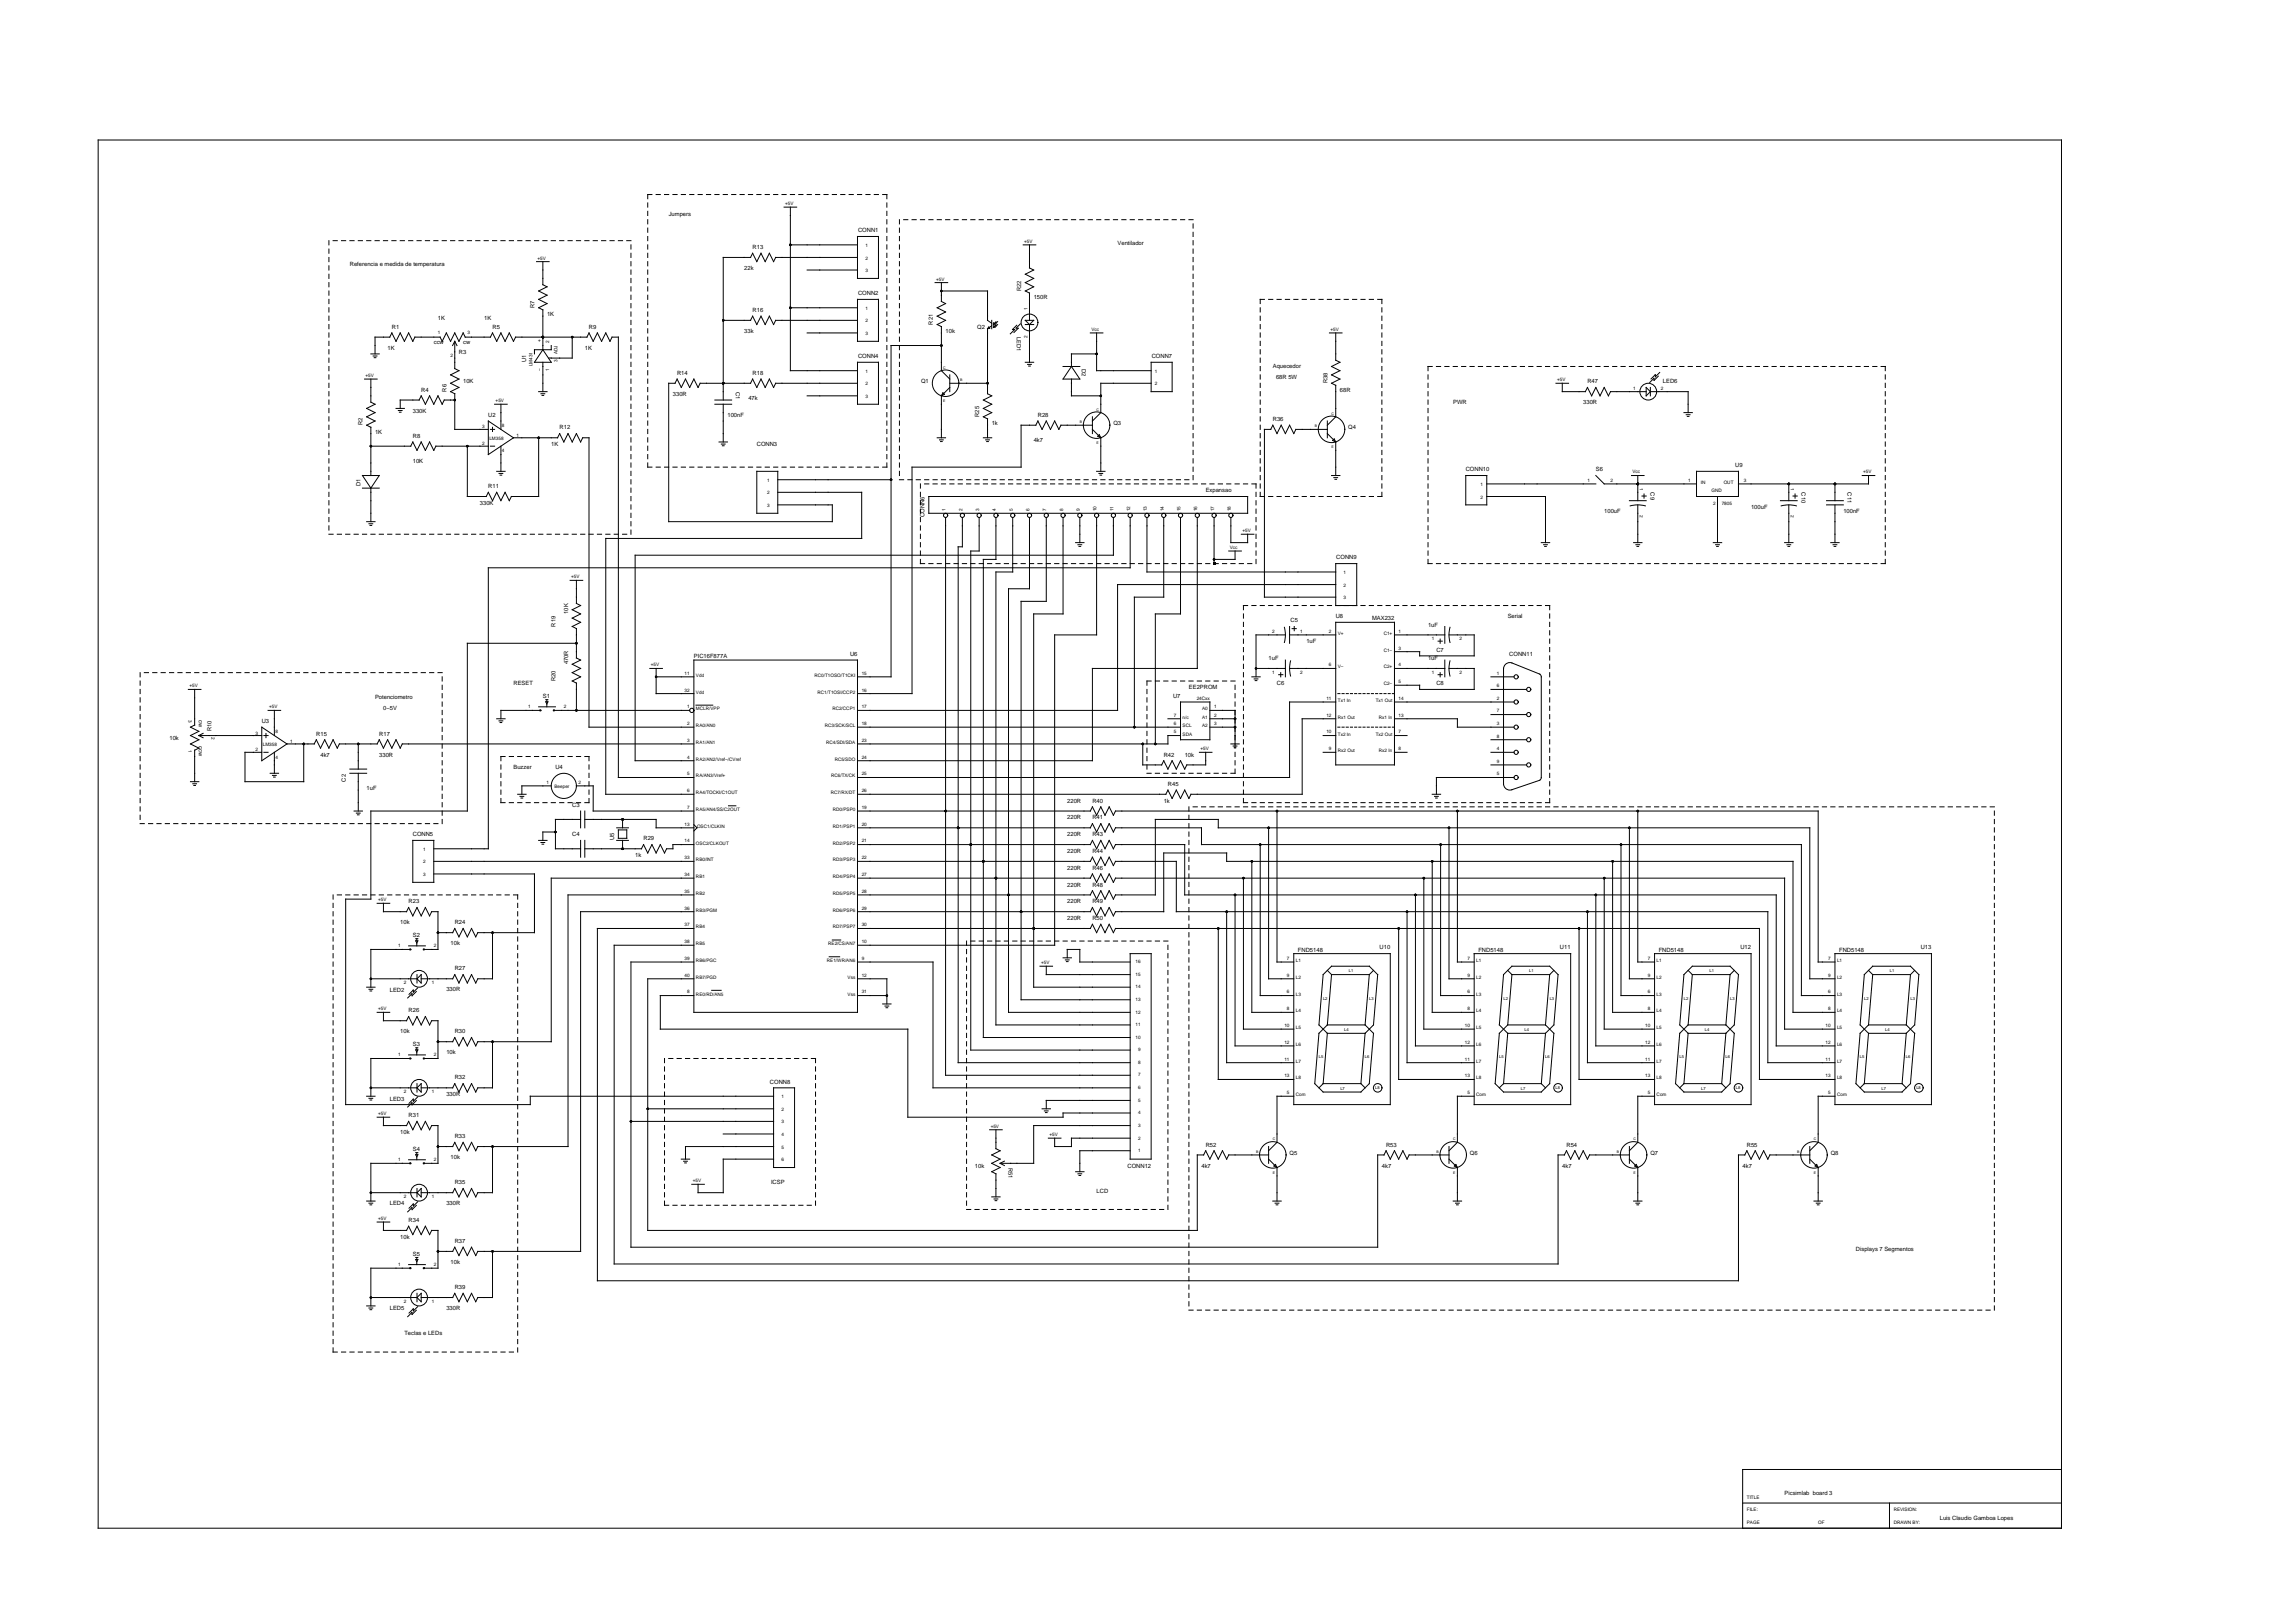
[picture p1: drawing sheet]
<svg xmlns="http://www.w3.org/2000/svg" width="297mm" height="210mm" viewBox="0 0 297 210" stroke-linecap="round" stroke-linejoin="round" font-family="sans-serif">
<defs><g id="words">
<g font-size=".8">
<text x="86.5" y="27.9">Jumpers</text>
<text x="45.3" y="34.4">Referencia e medida de temperatura</text>
<text x="96.3" y="34.9">22k</text>
<text x="97.4" y="32.2">R13</text>
<text x="111" y="30.1">CONN1</text>
<text x="144.6" y="31.7">Ventilador</text>
<text x="56.7" y="41.5">1K</text>
<text x="62.6" y="41.5">1K</text>
<text x="69.1" y="39.8" transform="rotate(-90 69.1 39.8)">R7</text>
<text x="70.8" y="40.9">1K</text>
<text x="97.4" y="40.4">R16</text>
<text x="111" y="38.2">CONN2</text>
<text x="120.7" y="42" transform="rotate(-90 120.7 42)">R21</text>
<text x="132.1" y="37.7" transform="rotate(-90 132.1 37.7)">R22</text>
<text x="133.7" y="38.7">150R</text>
<text x="50.1" y="45.3">1K</text>
<text x="50.7" y="42.5">R1</text>
<text x="56.1" y="44.6">ccw</text>
<text x="59.4" y="45.8">R3</text>
<text x="59.9" y="44.6">cw</text>
<text x="63.7" y="42.5">R5</text>
<text x="68.1" y="46.9" transform="rotate(-90 68.1 46.9)">U1</text>
<text x="75.7" y="45.3">1K</text>
<text x="76.2" y="42.5">R9</text>
<text x="96.3" y="43.1">33k</text>
<text x="111" y="46.3">CONN4</text>
<text x="122.3" y="43.1">10k</text>
<text x="126.4" y="42.5">Q2</text>
<text x="131.5" y="43.6" transform="rotate(90 131.5 43.6)">LED1</text>
<text x="140" y="47.7" transform="rotate(90 140 47.7)">D2</text>
<text x="149" y="46.3">CONN7</text>
<text x="164.7" y="47.6">Aquecedor</text>
<text x="53.4" y="53.4">330K</text>
<text x="54.5" y="50.7">R4</text>
<text x="57.7" y="50.7" transform="rotate(-90 57.7 50.7)">R6</text>
<text x="59.9" y="49.6">10K</text>
<text x="63.2" y="53.9">U2</text>
<text x="87.1" y="51.2">330R</text>
<text x="87.6" y="48.5">R14</text>
<text x="94.1" y="53.9">100nF</text>
<text x="95.2" y="50.7" transform="rotate(90 95.2 50.7)">C1</text>
<text x="96.8" y="51.8">47k</text>
<text x="97.4" y="48.5">R18</text>
<text x="119.2" y="49.6">Q1</text>
<text x="126.7" y="53.9" transform="rotate(-90 126.7 53.9)">R25</text>
<text x="134.3" y="53.9">R28</text>
<text x="165.1" y="49.1">68R 5W</text>
<text x="171.7" y="49.6" transform="rotate(-90 171.7 49.6)">R38</text>
<text x="173.3" y="50.7">68R</text>
<text x="188" y="52.3">PWR</text>
<text x="204.8" y="52.3">330R</text>
<text x="205.4" y="49.6">R47</text>
<text x="215.1" y="49.6">LED6</text>
<text x="46.9" y="55" transform="rotate(-90 46.9 55)">R2</text>
<text x="48.5" y="56.1">1K</text>
<text x="53.4" y="56.7">R8</text>
<text x="53.4" y="59.9">10K</text>
<text x="71.3" y="57.7">1K</text>
<text x="72.4" y="55.6">R12</text>
<text x="97.9" y="57.7">CONN3</text>
<text x="128.3" y="55">1k</text>
<text x="133.7" y="57.2">4k7</text>
<text x="144" y="55">Q3</text>
<text x="164.7" y="54.5">R36</text>
<text x="174.4" y="55.6">Q4</text>
<text x="46.6" y="62.9" transform="rotate(-90 46.6 62.9)">D1</text>
<text x="62.1" y="65.3">330K</text>
<text x="63.2" y="63.2">R11</text>
<text x="156" y="63.7">Expansao</text>
<text x="189.6" y="61">CONN10</text>
<text x="206.5" y="61">S6</text>
<text x="213.5" y="63.7" transform="rotate(90 213.5 63.7)">C9</text>
<text x="224.5" y="60.5">U9</text>
<text x="226.5" y="65.9">100uF</text>
<text x="233.1" y="63.7" transform="rotate(90 233.1 63.7)">C10</text>
<text x="239" y="63.7" transform="rotate(90 239 63.7)">C11</text>
<text x="119.6" y="66.9" transform="rotate(-90 119.6 66.9)">CONN6</text>
<text x="207.5" y="66.4">100uF</text>
<text x="238.5" y="66.4">100nF</text>
<text x="172.9" y="72.4">CONN9</text>
<text x="71.9" y="81.1" transform="rotate(-90 71.9 81.1)">R19</text>
<text x="73.5" y="79.4" transform="rotate(-90 73.5 79.4)">10K</text>
<text x="167" y="80.5">C5</text>
<text x="169" y="83.2">1uF</text>
<text x="172.8" y="80">U8</text>
<text x="177.5" y="80.3">MAX232</text>
<text x="184.7" y="81.1">1uF</text>
<text x="195.1" y="80">Serial</text>
<text x="66.4" y="88.7">RESET</text>
<text x="71.9" y="88.1" transform="rotate(-90 71.9 88.1)">R20</text>
<text x="73.5" y="86" transform="rotate(-90 73.5 86)">470R</text>
<text x="89.8" y="85.1">PIC16F877A</text>
<text x="110" y="84.9">U6</text>
<text x="153.8" y="89.2">EE2PROM</text>
<text x="164.1" y="85.4">1uF</text>
<text x="165.2" y="88.7">C6</text>
<text x="184.7" y="85.4">1uF</text>
<text x="185.8" y="88.7">C8</text>
<text x="185.8" y="84.4">C7</text>
<text x="195.3" y="84.9">CONN11</text>
<text x="21.9" y="95.7">10k</text>
<text x="25.7" y="93.2" transform="rotate(90 25.7 93.2)">cw</text>
<text x="27.4" y="94.6" transform="rotate(-90 27.4 94.6)">R10</text>
<text x="33.9" y="93.6">U3</text>
<text x="40.9" y="95.2">R15</text>
<text x="48.5" y="90.5">Potenciometro</text>
<text x="49.1" y="95.2">R17</text>
<text x="49.6" y="91.9">0−5V</text>
<text x="70.2" y="90.3">S1</text>
<text x="151.8" y="90.3">U7</text>
<text x="25.7" y="96.6" transform="rotate(90 25.7 96.6)">ccw</text>
<text x="41.5" y="97.9">4k7</text>
<text x="44.7" y="101.2" transform="rotate(-90 44.7 101.2)">C2</text>
<text x="49.1" y="97.9">330R</text>
<text x="66.4" y="99.5">Buzzer</text>
<text x="71.9" y="99.5">U4</text>
<text x="150.6" y="97.9">R42</text>
<text x="151.1" y="101.7">R45</text>
<text x="153.3" y="97.9">10k</text>
<text x="47.4" y="102.2">1uF</text>
<text x="74" y="104.4">C3</text>
<text x="138.1" y="106">220R</text>
<text x="138.1" y="103.9">220R</text>
<text x="141.3" y="103.9">R40</text>
<text x="141.3" y="106">R41</text>
<text x="150.6" y="103.9">1k</text>
<text x="53.4" y="108.2">CONN5</text>
<text x="74" y="108.2">C4</text>
<text x="79.5" y="108.8" transform="rotate(-90 79.5 108.8)">U5</text>
<text x="82.2" y="110.9">1k</text>
<text x="83.3" y="108.8">R29</text>
<text x="138.1" y="112.6">220R</text>
<text x="138.1" y="110.4">220R</text>
<text x="138.1" y="108.2">220R</text>
<text x="141.3" y="108.2">R43</text>
<text x="141.3" y="110.4">R44</text>
<text x="141.3" y="112.6">R46</text>
<text x="51.8" y="119.6">10k</text>
<text x="52.9" y="116.9">R23</text>
<text x="58.8" y="119.6">R24</text>
<text x="138.1" y="119.1">220R</text>
<text x="138.1" y="116.9">220R</text>
<text x="138.1" y="114.7">220R</text>
<text x="141.3" y="114.7">R48</text>
<text x="141.3" y="116.9">R49</text>
<text x="141.3" y="119.1">R50</text>
<text x="53.4" y="121.2">S2</text>
<text x="58.3" y="122.3">10k</text>
<text x="58.8" y="125.6">R27</text>
<text x="167.9" y="123.1">FND5148</text>
<text x="178.5" y="122.9">U10</text>
<text x="191.3" y="123.1">FND5148</text>
<text x="201.8" y="122.9">U11</text>
<text x="214.6" y="123.1">FND5148</text>
<text x="225.2" y="122.9">U12</text>
<text x="237.9" y="123.1">FND5148</text>
<text x="248.5" y="122.9">U13</text>
<text x="50.4" y="128.3">LED2</text>
<text x="52.9" y="131">R26</text>
<text x="57.7" y="128.3">330R</text>
<text x="51.8" y="133.7">10k</text>
<text x="53.4" y="135.3">S3</text>
<text x="57.7" y="136.4">10k</text>
<text x="58.8" y="133.7">R30</text>
<text x="50.4" y="142.4">LED3</text>
<text x="57.7" y="141.9">330R</text>
<text x="58.8" y="139.7">R32</text>
<text x="99.6" y="140.2">CONN8</text>
<text x="51.8" y="146.7">10k</text>
<text x="52.9" y="144.6">R31</text>
<text x="53.4" y="148.9">S4</text>
<text x="58.8" y="147.3">R33</text>
<text x="156" y="148.4">R52</text>
<text x="166.8" y="149.5">Q5</text>
<text x="179.3" y="148.4">R53</text>
<text x="190.2" y="149.5">Q6</text>
<text x="202.7" y="148.4">R54</text>
<text x="213.5" y="149.5">Q7</text>
<text x="226" y="148.4">R55</text>
<text x="236.8" y="149.5">Q8</text>
<text x="50.4" y="156">LED4</text>
<text x="57.7" y="156">330R</text>
<text x="58.3" y="150">10k</text>
<text x="58.8" y="153.3">R35</text>
<text x="99.7" y="153.3">ICSP</text>
<text x="126.1" y="151.1">10k</text>
<text x="130.5" y="151.1" transform="rotate(90 130.5 151.1)">R51</text>
<text x="141.9" y="154.3">LCD</text>
<text x="145.9" y="151.1">CONN12</text>
<text x="155.4" y="151.1">4k7</text>
<text x="178.8" y="151.1">4k7</text>
<text x="202.1" y="151.1">4k7</text>
<text x="225.5" y="151.1">4k7</text>
<text x="51.8" y="160.3">10k</text>
<text x="52.9" y="158.1">R34</text>
<text x="58.8" y="160.9">R37</text>
<text x="240.1" y="161.9">Displays 7 Segmentos</text>
<text x="53.4" y="162.5">S5</text>
<text x="58.3" y="163.6">10k</text>
<text x="58.8" y="166.8">R39</text>
<text x="50.4" y="169.5">LED5</text>
<text x="52.3" y="172.8">Teclas e LEDs</text>
<text x="57.7" y="169.5">330R</text>
<text x="230.9" y="193.4">Picsimlab board 3</text>
<text x="251" y="196.7">Luis Claudio Gamboa Lopes</text>
</g>
<g font-size=".6">
<text x="101.6" y="26.5">+5V</text>
<text x="69.6" y="33.6">+5V</text>
<text x="112" y="33.6">2</text>
<text x="112" y="32">1</text>
<text x="112" y="35.2">3</text>
<text x="132.5" y="31.4">+5V</text>
<text x="112" y="41.7">2</text>
<text x="112" y="40.1">1</text>
<text x="121.1" y="36.3">+5V</text>
<text x="132.9" y="40.1" transform="rotate(-90 132.9 40.1)">1</text>
<text x="56.7" y="43.2">1</text>
<text x="58.3" y="46.2">2</text>
<text x="60.5" y="43.2">3</text>
<text x="68.9" y="47.4" transform="rotate(-90 68.9 47.4)">LM431</text>
<text x="70" y="48" transform="rotate(-90 70 48)">−</text>
<text x="70" y="44.3" transform="rotate(-90 70 44.3)">+</text>
<text x="71" y="44.4" transform="rotate(-90 71 44.4)">2</text>
<text x="72.1" y="46.9" transform="rotate(-90 72.1 46.9)">3</text>
<text x="72.1" y="45.8" transform="rotate(-90 72.1 45.8)">ADJ</text>
<text x="112" y="43.4">3</text>
<text x="132.9" y="43.7" transform="rotate(-90 132.9 43.7)">2</text>
<text x="141.2" y="42.8">Vcc</text>
<text x="172.1" y="42.8">+5V</text>
<text x="47.3" y="48.8">+5V</text>
<text x="64.1" y="52">+5V</text>
<text x="71" y="48" transform="rotate(-90 71 48)">1</text>
<text x="112" y="49.9">2</text>
<text x="112" y="48.2">1</text>
<text x="112" y="51.5">3</text>
<text x="149.4" y="49.9">2</text>
<text x="149.4" y="48.2">1</text>
<text x="201.4" y="49.3">+5V</text>
<text x="211.3" y="50.4">1</text>
<text x="214.9" y="50.4">2</text>
<text x="62.4" y="55.4">3</text>
<text x="62.4" y="57.6">2</text>
<text x="63.3" y="56.9">LM358</text>
<text x="64.9" y="58.6">4</text>
<text x="64.9" y="55.3">8</text>
<text x="66.8" y="56.5">1</text>
<text x="99.3" y="64">2</text>
<text x="99.3" y="62.4">1</text>
<text x="99.3" y="65.6">3</text>
<text x="191.5" y="64.5">2</text>
<text x="191.5" y="62.9">1</text>
<text x="205.4" y="62.4">1</text>
<text x="208.4" y="62.4">2</text>
<text x="211.2" y="61.3">Vcc</text>
<text x="212.2" y="63.1" transform="rotate(90 212.2 63.1)">1</text>
<text x="218.4" y="62.4">1</text>
<text x="220" y="62.6">IN</text>
<text x="221.4" y="63.7">GND</text>
<text x="221.7" y="65.3">2</text>
<text x="222.7" y="65.3">7805</text>
<text x="223" y="62.6">OUT</text>
<text x="225.6" y="62.4">3</text>
<text x="231.7" y="63.1" transform="rotate(90 231.7 63.1)">1</text>
<text x="241.1" y="61.3">+5V</text>
<text x="122.3" y="66.2" transform="rotate(-90 122.3 66.2)">1</text>
<text x="124.5" y="66.2" transform="rotate(-90 124.5 66.2)">2</text>
<text x="126.7" y="66.2" transform="rotate(-90 126.7 66.2)">3</text>
<text x="128.8" y="66.2" transform="rotate(-90 128.8 66.2)">4</text>
<text x="131" y="66.2" transform="rotate(-90 131 66.2)">5</text>
<text x="133.2" y="66.2" transform="rotate(-90 133.2 66.2)">6</text>
<text x="135.4" y="66.2" transform="rotate(-90 135.4 66.2)">7</text>
<text x="137.5" y="66.2" transform="rotate(-90 137.5 66.2)">8</text>
<text x="139.7" y="66.2" transform="rotate(-90 139.7 66.2)">9</text>
<text x="141.9" y="66.2" transform="rotate(-90 141.9 66.2)">10</text>
<text x="144" y="66.2" transform="rotate(-90 144 66.2)">11</text>
<text x="146.2" y="66.2" transform="rotate(-90 146.2 66.2)">12</text>
<text x="148.4" y="66.2" transform="rotate(-90 148.4 66.2)">13</text>
<text x="150.6" y="66.2" transform="rotate(-90 150.6 66.2)">14</text>
<text x="152.7" y="66.2" transform="rotate(-90 152.7 66.2)">15</text>
<text x="154.9" y="66.2" transform="rotate(-90 154.9 66.2)">16</text>
<text x="157.1" y="66.2" transform="rotate(-90 157.1 66.2)">17</text>
<text x="159.1" y="71">Vcc</text>
<text x="159.2" y="66.2" transform="rotate(-90 159.2 66.2)">18</text>
<text x="160.7" y="68.9">+5V</text>
<text x="212.2" y="66.7" transform="rotate(90 212.2 66.7)">2</text>
<text x="231.7" y="66.7" transform="rotate(90 231.7 66.7)">2</text>
<text x="73.9" y="74.8">+5V</text>
<text x="173.8" y="75.9">2</text>
<text x="173.8" y="74.3">1</text>
<text x="173.8" y="77.5">3</text>
<text x="164.6" y="81.9">2</text>
<text x="168.2" y="81.9">1</text>
<text x="171.9" y="81.9">2</text>
<text x="173.1" y="82.2">V+</text>
<text x="179" y="82.2">C1+</text>
<text x="180.9" y="81.9">1</text>
<text x="185.2" y="82.9">1</text>
<text x="188.8" y="82.9">2</text>
<text x="24.5" y="88.9">+5V</text>
<text x="84.2" y="86.2">+5V</text>
<text x="88.6" y="87.3">11</text>
<text x="88.6" y="89.5">32</text>
<text x="90" y="87.6">Vdd</text>
<text x="90" y="89.8">Vdd</text>
<text x="105.4" y="87.6">RC0/T1OSO/T1CKI</text>
<text x="105.8" y="89.8">RC1/T1OSI/CCP2</text>
<text x="111.5" y="87.3">15</text>
<text x="111.5" y="89.5">16</text>
<text x="164.6" y="87.2">1</text>
<text x="168.2" y="87.2">2</text>
<text x="171.9" y="86.2">6</text>
<text x="173.1" y="86.5">V−</text>
<text x="179" y="84.3">C1−</text>
<text x="179" y="86.5">C2+</text>
<text x="179" y="88.7">C2−</text>
<text x="180.9" y="84.1">3</text>
<text x="180.9" y="86.2">4</text>
<text x="180.9" y="88.4">5</text>
<text x="185.2" y="87.2">1</text>
<text x="188.8" y="87.2">2</text>
<text x="193.6" y="88.9">6</text>
<text x="193.6" y="87.3">1</text>
<text x="24.4" y="93.2" transform="rotate(90 24.4 93.2)">3</text>
<text x="27.4" y="95.4" transform="rotate(90 27.4 95.4)">2</text>
<text x="33.1" y="95.1">3</text>
<text x="34.8" y="91.7">+5V</text>
<text x="35.6" y="94.9">8</text>
<text x="68.3" y="91.7">1</text>
<text x="72.9" y="91.7">2</text>
<text x="88.9" y="91.7">1</text>
<text x="88.9" y="93.8">2</text>
<text x="90" y="91.9">MCLR/VPP</text>
<text x="90" y="94.1">RA0/AN0</text>
<text x="106.7" y="94.1">RC3/SCK/SCL</text>
<text x="107.7" y="91.9">RC2/CCP1</text>
<text x="111.5" y="91.7">17</text>
<text x="111.5" y="93.8">18</text>
<text x="151.8" y="94.9">5</text>
<text x="151.8" y="93.8">6</text>
<text x="151.8" y="92.7">7</text>
<text x="153" y="95.2">SDA</text>
<text x="153" y="94.1">SCL</text>
<text x="153" y="93">n/c</text>
<text x="154.8" y="90.6">24Cxx</text>
<text x="155.5" y="91.9">A0</text>
<text x="155.5" y="94.1">A2</text>
<text x="155.5" y="93">A1</text>
<text x="157.1" y="91.7">1</text>
<text x="157.1" y="93.8">3</text>
<text x="157.1" y="92.7">2</text>
<text x="171.6" y="94.9">10</text>
<text x="171.6" y="90.6">11</text>
<text x="171.6" y="92.7">12</text>
<text x="173.1" y="95.2">Tx2 In</text>
<text x="173.1" y="90.8">Tx1 In</text>
<text x="173.1" y="93">Rx1 Out</text>
<text x="178" y="95.2">Tx2 Out</text>
<text x="178" y="90.8">Tx1 Out</text>
<text x="178.4" y="93">Rx1 In</text>
<text x="180.9" y="94.9">7</text>
<text x="180.9" y="92.7">13</text>
<text x="180.9" y="90.6">14</text>
<text x="193.6" y="95.5">8</text>
<text x="193.6" y="93.8">3</text>
<text x="193.6" y="92.2">7</text>
<text x="193.6" y="90.6">2</text>
<text x="24.4" y="97" transform="rotate(90 24.4 97)">1</text>
<text x="33.1" y="97.2">2</text>
<text x="34" y="96.5">LM358</text>
<text x="35.6" y="98.2">4</text>
<text x="37.5" y="96.1">1</text>
<text x="70.7" y="101.4">1</text>
<text x="71.7" y="101.9">Beeper</text>
<text x="74.8" y="101.4">2</text>
<text x="88.9" y="96">3</text>
<text x="88.9" y="98.2">4</text>
<text x="88.9" y="100.3">5</text>
<text x="90" y="96.3">RA1/AN1</text>
<text x="90" y="98.4">RA2/AN2/Vref−/CVref</text>
<text x="90" y="100.6">RA/AN3/Vref+</text>
<text x="106.9" y="96.3">RC4/SDI/SDA</text>
<text x="107.5" y="100.6">RC6/TX/CK</text>
<text x="108" y="98.4">RC5/SDO</text>
<text x="111.5" y="100.3">25</text>
<text x="111.5" y="96">23</text>
<text x="111.5" y="98.2">24</text>
<text x="155.3" y="97.1">+5V</text>
<text x="171.9" y="97.1">9</text>
<text x="173.1" y="97.4">Rx2 Out</text>
<text x="178.4" y="97.4">Rx2 In</text>
<text x="180.9" y="97.1">8</text>
<text x="193.6" y="100.3">5</text>
<text x="193.6" y="98.7">9</text>
<text x="193.6" y="97.1">4</text>
<text x="88.6" y="106.9">13</text>
<text x="88.9" y="102.5">6</text>
<text x="88.9" y="104.7">7</text>
<text x="90" y="102.8">RA4/TOCKI/C1OUT</text>
<text x="90" y="105">RA5/AN4/SS/C2OUT</text>
<text x="90.2" y="107.1">OSC1/CLKIN</text>
<text x="107.5" y="102.8">RC7/RX/DT</text>
<text x="107.7" y="105">RD0/PSP0</text>
<text x="107.7" y="107.1">RD1/PSP1</text>
<text x="111.5" y="104.7">19</text>
<text x="111.5" y="106.9">20</text>
<text x="111.5" y="102.5">26</text>
<text x="54.8" y="111.7">2</text>
<text x="54.8" y="110.1">1</text>
<text x="54.8" y="113.4">3</text>
<text x="88.6" y="109">14</text>
<text x="88.6" y="113.4">34</text>
<text x="88.6" y="111.2">33</text>
<text x="90" y="109.3">OSC2/CLKOUT</text>
<text x="90" y="113.6">RB1</text>
<text x="90" y="111.5">RB0/INT</text>
<text x="107.7" y="113.6">RD4/PSP4</text>
<text x="107.7" y="109.3">RD2/PSP2</text>
<text x="107.7" y="111.5">RD3/PSP3</text>
<text x="111.5" y="113.4">27</text>
<text x="111.5" y="109">21</text>
<text x="111.5" y="111.2">22</text>
<text x="48.9" y="116.6">+5V</text>
<text x="88.6" y="119.9">37</text>
<text x="88.6" y="117.7">36</text>
<text x="88.6" y="115.5">35</text>
<text x="90" y="118">RB3/PGM</text>
<text x="90" y="115.8">RB2</text>
<text x="107.7" y="118">RD6/PSP6</text>
<text x="107.7" y="115.8">RD5/PSP5</text>
<text x="111.5" y="119.9">30</text>
<text x="111.5" y="117.7">29</text>
<text x="111.5" y="115.5">28</text>
<text x="51.5" y="122.6">1</text>
<text x="56.1" y="122.6">2</text>
<text x="88.6" y="124.2">39</text>
<text x="88.6" y="122.1">38</text>
<text x="90" y="124.5">RB6/PGC</text>
<text x="90" y="122.3">RB5</text>
<text x="90" y="120.2">RB4</text>
<text x="107" y="124.5">RE1/WR/AN6</text>
<text x="107.1" y="122.3">RE2/CS/AN7</text>
<text x="107.7" y="120.2">RD7/PSP7</text>
<text x="111.5" y="124.2">9</text>
<text x="111.5" y="122.1">10</text>
<text x="134.7" y="124.8">+5V</text>
<text x="146.9" y="124.7">16</text>
<text x="166.5" y="124.2">7</text>
<text x="167.7" y="124.5">L1</text>
<text x="189.8" y="124.2">7</text>
<text x="191" y="124.5">L1</text>
<text x="213.2" y="124.2">7</text>
<text x="214.3" y="124.5">L1</text>
<text x="236.5" y="124.2">7</text>
<text x="237.7" y="124.5">L1</text>
<text x="48.9" y="130.7">+5V</text>
<text x="52.3" y="127.4">2</text>
<text x="55.8" y="127.4">1</text>
<text x="88.6" y="126.4">40</text>
<text x="88.9" y="128.6">8</text>
<text x="90" y="126.7">RB7/PGD</text>
<text x="90" y="128.8">RE0/RD/AN5</text>
<text x="109.7" y="126.7">Vss</text>
<text x="109.7" y="128.8">Vss</text>
<text x="111.5" y="126.4">12</text>
<text x="111.5" y="128.6">31</text>
<text x="146.9" y="131.2">12</text>
<text x="146.9" y="127.9">14</text>
<text x="146.9" y="129.5">13</text>
<text x="146.9" y="126.3">15</text>
<text x="166.5" y="126.4">9</text>
<text x="166.5" y="128.6">6</text>
<text x="166.5" y="130.7">8</text>
<text x="167.7" y="126.7">L2</text>
<text x="167.7" y="128.8">L3</text>
<text x="167.7" y="131">L4</text>
<text x="189.8" y="126.4">9</text>
<text x="189.8" y="128.6">6</text>
<text x="189.8" y="130.7">8</text>
<text x="191" y="126.7">L2</text>
<text x="191" y="128.8">L3</text>
<text x="191" y="131">L4</text>
<text x="213.2" y="126.4">9</text>
<text x="213.2" y="128.6">6</text>
<text x="213.2" y="130.7">8</text>
<text x="214.3" y="126.7">L2</text>
<text x="214.3" y="128.8">L3</text>
<text x="214.3" y="131">L4</text>
<text x="236.5" y="126.4">9</text>
<text x="236.5" y="128.6">6</text>
<text x="236.5" y="130.7">8</text>
<text x="237.7" y="126.7">L2</text>
<text x="237.7" y="128.8">L3</text>
<text x="237.7" y="131">L4</text>
<text x="51.5" y="136.7">1</text>
<text x="56.1" y="136.7">2</text>
<text x="146.9" y="134.4">10</text>
<text x="146.9" y="132.8">11</text>
<text x="147.2" y="137.7">8</text>
<text x="147.2" y="136.1">9</text>
<text x="166.2" y="132.9">10</text>
<text x="166.2" y="135.1">12</text>
<text x="166.2" y="137.2">11</text>
<text x="167.7" y="133.2">L5</text>
<text x="167.7" y="135.3">L6</text>
<text x="167.7" y="137.5">L7</text>
<text x="189.5" y="132.9">10</text>
<text x="189.5" y="135.1">12</text>
<text x="189.5" y="137.2">11</text>
<text x="191" y="133.2">L5</text>
<text x="191" y="135.3">L6</text>
<text x="191" y="137.5">L7</text>
<text x="212.8" y="132.9">10</text>
<text x="212.8" y="135.1">12</text>
<text x="212.8" y="137.2">11</text>
<text x="214.3" y="133.2">L5</text>
<text x="214.3" y="135.3">L6</text>
<text x="214.3" y="137.5">L7</text>
<text x="236.2" y="132.9">10</text>
<text x="236.2" y="135.1">12</text>
<text x="236.2" y="137.2">11</text>
<text x="237.7" y="133.2">L5</text>
<text x="237.7" y="135.3">L6</text>
<text x="237.7" y="137.5">L7</text>
<text x="52.3" y="141.5">2</text>
<text x="55.8" y="141.5">1</text>
<text x="101.1" y="143.8">2</text>
<text x="101.1" y="142.1">1</text>
<text x="147.2" y="140.9">6</text>
<text x="147.2" y="142.6">5</text>
<text x="147.2" y="139.3">7</text>
<text x="166.2" y="139.4">13</text>
<text x="166.5" y="141.6">5</text>
<text x="167.7" y="141.9">Com</text>
<text x="167.7" y="139.7">L8</text>
<text x="189.5" y="139.4">13</text>
<text x="189.8" y="141.6">5</text>
<text x="191" y="141.9">Com</text>
<text x="191" y="139.7">L8</text>
<text x="212.8" y="139.4">13</text>
<text x="213.2" y="141.6">5</text>
<text x="214.3" y="139.7">L8</text>
<text x="214.3" y="141.9">Com</text>
<text x="236.2" y="139.4">13</text>
<text x="236.5" y="141.6">5</text>
<text x="237.7" y="139.7">L8</text>
<text x="237.7" y="141.9">Com</text>
<text x="48.9" y="144.3">+5V</text>
<text x="101.1" y="147">4</text>
<text x="101.1" y="145.4">3</text>
<text x="101.1" y="148.6">5</text>
<text x="128.2" y="145.9">+5V</text>
<text x="135.8" y="147">+5V</text>
<text x="147.2" y="147.5">2</text>
<text x="147.2" y="144.2">4</text>
<text x="147.2" y="149.1">1</text>
<text x="147.2" y="145.8">3</text>
<text x="51.5" y="150.3">1</text>
<text x="52.3" y="155">2</text>
<text x="55.8" y="155">1</text>
<text x="56.1" y="150.3">2</text>
<text x="89.6" y="153">+5V</text>
<text x="101.1" y="150.3">6</text>
<text x="48.9" y="157.9">+5V</text>
<text x="51.5" y="163.8">1</text>
<text x="56.1" y="163.8">2</text>
<text x="52.3" y="168.6">2</text>
<text x="55.8" y="168.6">1</text>
<text x="226" y="195.6">FILE:</text>
<text x="226" y="197.2">PAGE</text>
<text x="226" y="194">TITLE</text>
<text x="235.2" y="197.2">OF</text>
<text x="245" y="195.6">REVISION:</text>
<text x="245" y="197.2">DRAWN BY:</text>
</g>
<g font-size=".5">
<text x="122" y="47.7">C</text>
<text x="122" y="52">E</text>
<text x="124.2" y="49.3">B</text>
<text x="141.9" y="53.1">C</text>
<text x="172.3" y="53.7">C</text>
<text x="139.7" y="54.8">B</text>
<text x="141.9" y="57.5">E</text>
<text x="170.1" y="55.3">B</text>
<text x="172.3" y="58">E</text>
<text x="174.5" y="125.8">L1</text>
<text x="197.8" y="125.8">L1</text>
<text x="221.2" y="125.8">L1</text>
<text x="244.5" y="125.8">L1</text>
<text x="171.2" y="129.4">L2</text>
<text x="177.1" y="129.4">L3</text>
<text x="194.5" y="129.4">L2</text>
<text x="200.5" y="129.4">L3</text>
<text x="217.8" y="129.4">L2</text>
<text x="223.8" y="129.4">L3</text>
<text x="241.2" y="129.4">L2</text>
<text x="247.2" y="129.4">L3</text>
<text x="170.6" y="137">L5</text>
<text x="173.9" y="133.4">L4</text>
<text x="176.6" y="137">L6</text>
<text x="193.9" y="137">L5</text>
<text x="197.2" y="133.4">L4</text>
<text x="199.9" y="137">L6</text>
<text x="217.3" y="137">L5</text>
<text x="220.6" y="133.4">L4</text>
<text x="223.2" y="137">L6</text>
<text x="240.6" y="137">L5</text>
<text x="243.9" y="133.4">L4</text>
<text x="246.6" y="137">L6</text>
<text x="173.4" y="141">L7</text>
<text x="177.9" y="141">L8</text>
<text x="196.7" y="141">L7</text>
<text x="201.2" y="141">L8</text>
<text x="220.1" y="141">L7</text>
<text x="224.6" y="141">L8</text>
<text x="243.4" y="141">L7</text>
<text x="247.9" y="141">L8</text>
<text x="162.5" y="149.2">B</text>
<text x="164.7" y="147.6">C</text>
<text x="185.8" y="149.2">B</text>
<text x="188" y="147.6">C</text>
<text x="209.2" y="149.2">B</text>
<text x="211.3" y="147.6">C</text>
<text x="232.5" y="149.2">B</text>
<text x="234.7" y="147.6">C</text>
<text x="164.7" y="151.9">E</text>
<text x="188" y="151.9">E</text>
<text x="211.3" y="151.9">E</text>
<text x="234.7" y="151.9">E</text>
</g>
</g></defs>
<g fill="none" stroke="#000" stroke-width=".13">
<path d="M12.7 18.1h254v179.7h-254zM42.6 31.1v.6M42.6 32.2v.6M42.6 33.3v.6M42.6 34.4v.5M42.6 35.5v.5M42.6 36.6v.5M42.6 37.7v.5M42.6 38.7v.6M42.6 39.8v.6M43.1 31.1h.5M44.2 31.1h.5"/>
<path d="M45.3 31.1h.5M46.3 31.1h.6M47.4 31.1h.6M48.5 31.1h.6M49.6 31.1h.5M50.7 31.1h.5M51.8 31.1h.5M52.9 31.1h.5M53.9 31.1h.6M55 31.1h.6M56.1 31.1h.6M57.2 31.1h.5"/>
<path d="M58.3 31.1h.5M59.4 31.1h.5M60.5 31.1h.5M61.5 31.1h.6M62.6 31.1h.6M63.7 31.1h.6M64.8 31.1h.5M65.9 31.1h.5M67 31.1h.5M68.1 31.1h.5M69.1 31.1h.6M69.4 33.9h1.6"/>
<path d="M70.2 33.9v2.9l.6 .3-1.1 .6 1.1 .5-1.1 .5 1.1 .6-1.1 .5 .5 .3v5.2M70.2 31.1h.6M71.3 31.1h.6M72.4 31.1h.5M73.5 31.1h.5M74.6 31.1h.5M75.7 31.1h.5M76.7 31.1h.6M77.8 31.1h.6M78.9 31.1h.6M80 31.1h.5M81.1 31.1h.5"/>
<path d="M81.6 31.7v.5M81.6 32.8v.5M81.6 33.9v.5M81.6 34.9v.6M81.6 36v.6M81.6 37.1v.6M81.6 38.2v.5M81.6 39.3v.5M83.8 26.3v.5M83.8 27.3v.6M83.8 28.4v.6M83.8 29.5v.6"/>
<path d="M83.8 30.6v.5M83.8 31.7v.5M83.8 32.8v.5M83.8 33.9v.5M83.8 34.9v.6M83.8 36v.6M83.8 37.1v.6M83.8 38.2v.5M83.8 39.3v.5M84.3 25.2h-.5v.5M84.9 25.2h.5M86 25.2h.5"/>
<path d="M87.1 25.2h.5M88.1 25.2h.6M89.2 25.2h.6M90.3 25.2h.6M91.4 25.2h.5M92.5 25.2h.5M93.6 25.2h.5M94.7 25.2h.5M95.7 25.2h.6M96.8 25.2h.6M97.4 32.8l.5 1.1 .6-1.1 .5 1.1 .5-1.1 .6 1.1 .3-.6h10.5M97.4 32.8l-.3 .5h-3.5v18.5"/>
<path d="M97.9 25.2h.6M99 25.2h.5M100.1 25.2h.5M101.2 25.2h.5M101.4 26.8h1.7M102.3 26.8v21.2h8.6M102.3 31.7h8.6M102.3 39.8h8.6M102.3 25.2h.5M103.3 25.2h.6M104.4 34.9h6.5M104.4 25.2h.6"/>
<path d="M105.5 25.2h.6M106.6 25.2h.5M107.7 25.2h.5M108.8 25.2h.5M109.8 25.2h.6M110.9 30.6h2.7v5.4h-2.7zM110.9 38.7h2.7v5.5h-2.7zM110.9 25.2h.6M112 25.2h.6M113.1 25.2h.5M114.2 25.2h.5v.5M114.7 26.3v.5"/>
<path d="M114.7 27.3v.6M114.7 28.4v.6M114.7 29.5v.6M114.7 30.6v.5M114.7 31.7v.5M114.7 32.8v.5M114.7 33.9v.5M114.7 34.9v.6M114.7 36v.6M114.7 37.1v.6M114.7 38.2v.5M114.7 39.3v.5"/>
<path d="M116.4 28.4v.6M116.4 29.5v.6M116.4 30.6v.5M116.4 31.7v.5M116.4 32.8v.5M116.4 33.9v.5M116.4 34.9v.6M116.4 36v.6M116.4 37.1v.6M116.4 38.2v.5M116.4 39.3v.5M116.9 28.4h.5"/>
<path d="M118 28.4h.5M119.1 28.4h.5M120.2 28.4h.5M121 36.6h1.6M121.2 28.4h.6M121.8 37.7h6v3.8l.5 .3M121.8 36.6v2.4l.5 .3-1.1 .5 1.1 .6-1.1 .5 1.1 .6-1.1 .5M122.3 28.4h.6M123.4 28.4h.6M124.5 28.4h.5M125.6 28.4h.5M126.7 28.4h.5"/>
<path d="M127.8 28.4h.5M128.8 28.4h.6M129.9 28.4h.6M131 28.4h.6M132.1 28.4h.5M132.4 31.7h1.6M133.2 31.7v3l.5 .2-1.1 .6 1.1 .5-1.1 .6 1.1 .5-1.1 .6 .6 .2M133.2 37.9v3.6M133.2 28.4h.5M134.3 28.4h.5M135.4 28.4h.5M136.4 28.4h.6"/>
<path d="M137.5 28.4h.6M138.6 28.4h.6M139.7 28.4h.5M140.8 28.4h.5M141.9 28.4h.5M143 28.4h.5M144 28.4h.6M145.1 28.4h.6M146.2 28.4h.6M147.3 28.4h.5M148.4 28.4h.5M149.5 28.4h.5"/>
<path d="M150.6 28.4h.5M151.6 28.4h.6M152.7 28.4h.6M153.8 28.4h.6M154.4 29v.5M154.4 30.1v.5M154.4 31.1v.6M154.4 32.2v.6M154.4 33.3v.6M154.4 34.4v.5M154.4 35.5v.5M154.4 36.6v.5"/>
<path d="M154.4 37.7v.5M154.4 38.7v.6M154.4 39.8v.6M163 39.8v.6M163.6 38.7h-.6v.6M164.1 38.7h.6M165.2 38.7h.6M166.3 38.7h.5M167.4 38.7h.5M168.5 38.7h.5M169.6 38.7h.5M170.6 38.7h.6"/>
<path d="M171.7 38.7h.6M172.8 38.7h.5M173.9 38.7h.5M175 38.7h.5M176.1 38.7h.5M177.1 38.7h.6M178.2 38.7h.6v.6M178.8 39.8v.6M42.6 40.9v.6M42.6 42v.5M42.6 43.1v.5M42.6 44.2v.5"/>
<path d="M42.6 45.3v.5M42.6 46.3v.6M42.6 47.4v.6M42.6 48.5v.6M42.6 49.6v.5M42.6 50.7v.5M42.6 51.8v.5M42.6 52.9v.5M42.6 53.9v.6M42.6 55v.6M42.6 56.1v.6M42.6 57.2v.5"/>
<path d="M42.6 58.3v.5M42.6 59.4v.5M47.2 49.1h1.6M48 57.7h5.1l.3-.5 .5 1.1 .6-1.1 .5 1.1 .6-1.1 .5 1.1 .3-.6h6.8M48 45.8h1.1M48 49.1v2.9l.5 .3-1.1 .6 1.1 .5-1.1 .5 1.1 .6-1.1 .5 .6 .3M48 55.3v6.2M48.3 46.1h.5M48.4 46.3h.2M51.2 52.9h1.1M51.5 53.1h.5M51.7 53.3h.2"/>
<path d="M54.2 51.8l.3-.6 .5 1.1 .6-1.1 .5 1.1 .6-1.1 .5 1.1 .3-.5h1.3M54.2 51.8h-2.4v1.1M56.9 43.6l.3 .6 .5-1.1 .6 1.1 .5-1.1 .6 1.1 .5-1.1 .3 .5h3.2l.3-.5 .6 1.1 .5-1.1 .5 1.1 .6-1.1 .5 1.1 .3-.6h9.2l.3-.5 .5 1.1 .6-1.1 .5 1.1 .6-1.1 .5 1.1 .3-.6h.8v57h9.8M56.9 43.6h-3.2l-.3 .6-.5-1.1-.6 1.1-.5-1.1-.6 1.1-.5-1.1-.3 .5h-1.9v2.2M58.8 44.2v3.5l.6 .3-1.1 .5 1.1 .6-1.1 .5 1.1 .5-1.1 .6 .5 .2v4.7h4.4M58.8 44.2l-.2 .5M58.8 44.2l.3 .5M63.2 54.5l3.2 2.2-3.2 2.1zM63.4 55.6h.6M63.4 57.7h.6M63.7 55.3v.5M64 52.3h1.6"/>
<path d="M64.8 52.3v3.3M64.8 57.7v3.3M66.4 56.7h5.7l.3-.6 .5 1.1 .6-1.1 .5 1.1 .6-1.1 .5 1.1 .3-.5h.8v37.4h13.6M69.7 56.7v7.6h-3.5l-.3 .5-.6-1.1-.5 1.1-.5-1.1-.6 1.1-.5-1.1-.3 .6h-2.4v-6.6M69.7 50.7h1.1M70 51h.5M70.1 51.2h.2M70.2 45.3l1.1 1.6h-2.2zM70.2 46.9v3.8M71 46.3h.3M71.3 44.7v.6h-2.2v.5M74 43.6v2.7h-2.7"/>
<path d="M81.6 40.4v.5M81.6 41.5v.5M81.6 42.5v.6M81.6 43.6v.6M81.6 44.7v.6M81.6 45.8v.5M81.6 46.9v.5M81.6 48v.5M81.6 49.1v.5M81.6 50.1v.6M81.6 51.2v.6M81.6 52.3v.6"/>
<path d="M81.6 53.4v.5M81.6 54.5v.5M81.6 55.6v.5M81.6 56.7v.5M81.6 57.7v.6M81.6 58.8v.6M81.6 59.9v.6M83.8 40.4v.5M83.8 41.5v.5M83.8 42.5v.6M83.8 43.6v.6M83.8 44.7v.6"/>
<path d="M83.8 45.8v.5M83.8 46.9v.5M83.8 48v.5M83.8 49.1v.5M83.8 50.1v.6M83.8 51.2v.6M83.8 52.3v.6M83.8 53.4v.5M83.8 54.5v.5M83.8 55.6v.5M83.8 56.7v.5M83.8 57.7v.6"/>
<path d="M83.8 58.8v.6M83.8 59.9v.6h.5M87.6 49.1l.5 1 .6-1 .5 1 .6-1 .5 1 .3-.5h6.5l.3-.5M87.6 49.1l-.3 .5h-.8v17.9h21.2v-2.2h-7.1M92.5 51.8h2.2M92.5 52.3h2.2M93 57.2h1.1M93.3 57.5h.5M93.5 57.7h.2M93.6 52.3v4.9M97.4 49.1l.5 1 .6-1 .5 1 .5-1 .6 1 .3-.5h10.5M97.4 40.9l.5 1.1 .6-1.1 .5 1.1 .5-1.1 .6 1.1 .3-.5h10.5"/>
<path d="M97.4 40.9l-.3 .6h-3.5M104.4 43.1h6.5M104.4 51.2h6.5M110.9 46.9h2.7v5.4h-2.7zM114.7 40.4v.5M114.7 41.5v.5M114.7 42.5v.6M114.7 43.6v.6M114.7 44.7v.6M114.7 45.8v.5M114.7 46.9v.5M114.7 48v.5"/>
<path d="M114.7 49.1v.5M114.7 50.1v.6M114.7 51.2v.6M114.7 52.3v.6M114.7 53.4v.5M114.7 54.5v.5M114.7 55.6v.5M114.7 56.7v.5M114.7 57.7v.6M114.7 58.8v.6M114.7 59.9v.6h-.5M116.4 40.4v.5"/>
<path d="M116.4 41.5v.5M116.4 42.5v.6M116.4 43.6v.6M116.4 44.7v.6M116.4 45.8v.5M116.4 46.9v.5M116.4 48v.5M116.4 49.1v.5M116.4 50.1v.6M116.4 51.2v.6M116.4 52.3v.6M116.4 53.4v.5"/>
<path d="M116.4 54.5v.5M116.4 55.6v.5M116.4 56.7v.5M116.4 57.7v.6M116.4 58.8v.6M116.4 59.9v.6M121.2 56.7h1.1M121.2 42l.6 .3v5.7l1.1 1.1M121.5 56.9h.5M121.7 57.1h.2M121.8 44.7h-6.5v42.9h-4.4M121.8 51.2v5.5"/>
<path d="M122 50.8l.2 .2-.4 .2zM122.9 49.6h4.9M122.9 50.1l-1.1 1.1M122.9 48.5v2.2M127.2 56.7h1.1M127.5 56.9h.5M127.7 57.1h.2M127.8 42.5v8.5l.5 .2-1.1 .6 1.1 .5-1.1 .6 1.1 .5-1.1 .5 .6 .3v2.5M127.9 42.3l.1 .2h-.2zM128.3 41.5v1M128.3 42.2l-.5 .3M128.6 41.8l.1 .1-.2 .1z"/>
<path d="M128.6 42.2l.1 .1-.2 .1zM129.1 41.6l-.3 .2v-.1l-.2 .2M129.1 42l-.3 .2v-.1l-.2 .2M131.5 42.1l-.5 .5 .3 .1-.6 .5M132 41.9l-.5 .6h.2l-.5 .5M132.6 46.9h1.1M132.6 41.5h1.1l-.5 .5zM132.6 42h1.1M132.9 47.2h.5M133.1 47.4h.2M133.2 42v4.9M137.5 47.4h2.2"/>
<path d="M138.6 49.1v2.1h3.8M138.6 47.4l1.1 1.7h-2.2zM141.1 43.1h1.6M141.3 55h-4l-.3 .6-.6-1.1-.5 1.1-.5-1.1-.6 1.1-.5-1.1-.3 .5h-1.9v5.5h-14.1v29.3h-7.1M141.3 53.9v2.2M141.3 55.6l1.1 1.1M141.9 45.8h-3.3v1.6M141.9 43.1v4.9h7M142.2 56.3l.2 .4-.4-.2zM142.4 56.7v4.3M148.9 46.9h2.7v3.8h-2.7zM148.9 49.6h-6.5v3.8l-1.1 1.1"/>
<path d="M154.4 40.9v.6M154.4 42v.5M154.4 43.1v.5M154.4 44.2v.5M154.4 45.3v.5M154.4 46.3v.6M154.4 47.4v.6M154.4 48.5v.6M154.4 49.6v.5M154.4 50.7v.5M154.4 51.8v.5M154.4 52.9v.5"/>
<path d="M154.4 53.9v.6M154.4 55v.6M154.4 56.1v.6M154.4 57.2v.5M154.4 58.3v.5M154.4 59.4v.5M163 40.9v.6M163 42v.5M163 43.1v.5M163 44.2v.5M163 45.3v.5M163 46.3v.6"/>
<path d="M163 47.4v.6M163 48.5v.6M163 49.6v.5M163 50.7v.5M163 51.8v.5M163 52.9v.5M163 53.9v.6M163 55v.6M163 56.1v.6M163 57.2v.5M163 58.3v.5M163 59.4v.5"/>
<path d="M171.7 55.6h-4l-.3 .5-.6-1.1-.5 1.1-.5-1.1-.6 1.1-.5-1.1-.3 .6h-.8v21.7h9.2M171.7 56.1l1.1 1.1M171.7 54.5v2.2M172 43.1h1.6M172.6 56.8l.2 .4-.4-.2zM172.8 43.1v3.5l.5 .3-1 .5 1 .6-1 .5 1 .6-1 .5 .5 .3v4l-1.1 1.1M172.8 57.2v4.3M178.8 40.9v.6M178.8 42v.5M178.8 43.1v.5M178.8 44.2v.5M178.8 45.3v.5"/>
<path d="M178.8 46.3v.6M178.8 47.4v.6M178.8 48.5v.6M178.8 49.6v.5M178.8 50.7v.5M178.8 51.8v.5M178.8 52.9v.5M178.8 53.9v.6M178.8 55v.6M178.8 56.1v.6M178.8 57.2v.5M178.8 58.3v.5"/>
<path d="M178.8 59.4v.5M184.7 48.5v.6M184.7 49.6v.5M184.7 50.7v.5M184.7 51.8v.5M184.7 52.9v.5M184.7 53.9v.6M184.7 55v.6M184.7 56.1v.6M184.7 57.2v.5M184.7 58.3v.5M184.7 59.4v.5"/>
<path d="M185.3 47.4h-.6v.6M185.8 47.4h.6M186.9 47.4h.6M188 47.4h.5M189.1 47.4h.5M190.2 47.4h.5M191.3 47.4h.5M192.3 47.4h.6M193.4 47.4h.6M194.5 47.4h.6M195.6 47.4h.5M196.7 47.4h.5"/>
<path d="M197.8 47.4h.5M198.9 47.4h.5M199.9 47.4h.6M201 47.4h.6M201.3 49.6h1.6M202.1 49.6v1.1h3M202.1 47.4h.6M203.2 47.4h.5M204.3 47.4h.5M205.1 50.7l.3-.6 .5 1.1 .6-1.1 .5 1.1 .5-1.1 .6 1.1 .3-.5h4.6M205.4 47.4h.5M206.5 47.4h.5"/>
<path d="M207.5 47.4h.6M208.6 47.4h.6M209.7 47.4h.6M210.8 47.4h.5M211.9 47.4h.5M213 50.1l.5 .6-.5 .5zM213 47.4h.5M213.5 50.7h4.9v2.7M213.5 50.1v1.1M214.1 47.4h.5M214.5 48.7l-.5 .5v-.2l-.6 .5M214.7 48.2l-.5 .6-.1-.3-.5 .5"/>
<path d="M215.1 47.4h.6M216.2 47.4h.6M217.3 47.4h.6M217.9 53.4h1M218.2 53.7h.4M218.3 53.9h.2M218.4 47.4h.5M219.5 47.4h.5M220.6 47.4h.5M221.7 47.4h.5M222.7 47.4h.6M223.8 47.4h.6"/>
<path d="M224.9 47.4h.6M226 47.4h.5M227.1 47.4h.5M228.2 47.4h.5M229.3 47.4h.5M230.3 47.4h.6M231.4 47.4h.6M232.5 47.4h.6M233.6 47.4h.5M234.7 47.4h.5M235.8 47.4h.5M236.8 47.4h.6"/>
<path d="M237.9 47.4h.6M239 47.4h.6M240.1 47.4h.5M241.2 47.4h.5M242.3 47.4h.5M243.4 47.4h.5v.6M243.9 48.5v.6M243.9 49.6v.5M243.9 50.7v.5M243.9 51.8v.5M243.9 52.9v.5M243.9 53.9v.6"/>
<path d="M243.9 55v.6M243.9 56.1v.6M243.9 57.2v.5M243.9 58.3v.5M243.9 59.4v.5M42.6 69.1h.5M42.6 60.5v.5M42.6 61.5v.6M42.6 62.6v.6M42.6 63.7v.6M42.6 64.8v.5M42.6 65.9v.5"/>
<path d="M42.6 67v.5M42.6 68.1v.5M43.6 69.1h.6M44.7 69.1h.6M45.8 69.1h.5M46.9 61.5h2.2l-1.1 1.7zM46.9 69.1h.5M46.9 63.2h2.2M47.4 67.5h1.1M47.7 67.8h.5M47.9 68h.2M48 69.1h.5"/>
<path d="M48 63.2v4.3M49.1 69.1h.5M50.1 69.1h.6M51.2 69.1h.6M52.3 69.1h.6M53.4 69.1h.5M54.5 69.1h.5M55.6 69.1h.5M56.7 69.1h.5M57.7 69.1h.6M58.8 69.1h.6M59.9 69.1h.6"/>
<path d="M61 69.1h.5M62.1 69.1h.5M63.2 69.1h.5M64.3 61h1M64.3 69.1h.5M64.6 61.3h.4M64.7 61.5h.2M65.3 69.1h.6M66.4 69.1h.6M67.5 69.1h.6M68.6 69.1h.5M69.7 69.1h.5"/>
<path d="M70.8 69.1h.5M71.9 69.1h.5M72.9 69.1h.6M73.8 75.1h1.6M74 69.1h.6M74.6 75.1v3l.5 .3-1.1 .5 1.1 .5-1.1 .6 1.1 .5-1.1 .6 .6 .2v3.8l.5 .3-1.1 .6 1.1 .5-1.1 .5 1.1 .6-1.1 .5 .6 .3v3.5M75.1 69.1h.6M76.2 69.1h.5M77.3 69.1h.5M78.4 69.1h.5M79.5 69.1h.5M80.5 69.1h.6"/>
<path d="M81.6 61v.5M81.6 62.1v.5M81.6 63.2v.5M81.6 64.3v.5M81.6 65.3v.6M81.6 66.4v.6M81.6 67.5v.6M81.6 68.6v.5M84.9 60.5h.5M86 60.5h.5M87.1 60.5h.5M88.1 60.5h.6"/>
<path d="M89.2 60.5h.6M90.3 60.5h.6M91.4 60.5h.5M92.5 60.5h.5M93.6 60.5h.5M94.7 60.5h.5M95.7 60.5h.6M96.8 60.5h.6M97.9 61h2.7v5.4h-2.7zM97.9 60.5h.6M99 60.5h.5M100.1 60.5h.5"/>
<path d="M100.6 63.7h10.9v6h-33.1v33.1h11.4M100.6 62.1h14.7M101.2 60.5h.5M102.3 60.5h.5M103.3 60.5h.6M104.4 60.5h.6M105.5 60.5h.6M106.6 60.5h.5M107.7 60.5h.5M108.8 60.5h.5M109.8 60.5h.6M110.9 60.5h.6"/>
<path d="M112 60.5h.6M113.1 60.5h.5M116.4 62.1h.5M116.4 61v.5M117.4 62.1h.6M118.5 62.1h.6M119.1 72.4v.5h.5M119.1 62.6v.6M119.1 63.7v.6M119.1 64.8v.5M119.1 65.9v.5M119.1 67v.5"/>
<path d="M119.1 68.1v.5M119.1 69.1v.6M119.1 70.2v.6M119.1 71.3v.6M119.6 62.6h.6M119.6 62.1h.6M120.2 64.3h41.2v2.1h-41.2zM120.2 72.9h.5M120.7 62.6h.5M120.7 62.1h.5M121.2 72.9h.6M121.8 62.6h.5"/>
<path d="M121.8 62.1h.5M122.3 67v72.1h23.9M122.3 72.9h.6M122.9 62.6h.5M122.9 62.1h.5M123.4 72.9h.6M124 62.6h.5M124 62.1h.5M124.5 67v3.8h-.5v66.7h22.2M124.5 72.9h.5M125 62.6h.6M125 62.1h.6"/>
<path d="M125.6 72.9h.5M126.1 62.6h.6M126.1 62.1h.6M126.7 67v4.3h-1.1v64.6h20.6M126.7 72.9h.5M127.2 62.6h.6M127.2 62.1h.6M127.8 72.9h.5M128.3 62.6h.5M128.3 62.1h.5M128.8 67v5.4h-1.6v61.9h19M128.8 72.9h.6"/>
<path d="M129.4 62.6h.5M129.4 62.1h.5M129.9 72.9h.6M130.5 62.6h.5M130.5 62.1h.5M131 67v7h-2.2v58.6h17.4M131 72.9h.6M131.6 62.6h.5M131.6 62.1h.5M132.1 72.9h.5M132.6 62.6h.6M132.6 62.1h.6"/>
<path d="M133.2 67v9.2h-2.7v54.8h15.7M133.2 72.9h.5M133.7 62.6h.6M133.7 62.1h.6M134.3 72.9h.5M134.8 62.6h.6M134.8 62.1h.6M135.4 67v10.8h-3.3v51.6h14.1M135.4 72.9h.5M135.9 62.6h.5M135.9 62.1h.5M136.4 72.9h.6"/>
<path d="M137 62.6h.5M137 62.1h.5M137.5 67v12.4h-3.8v48.4h12.5M137.5 72.9h.6M138.1 62.6h.5M138.1 62.1h.5M138.6 72.9h.6M139.2 62.6h.5M139.2 70.2h1M139.2 62.1h.5M139.5 70.5h.4M139.6 70.7h.2"/>
<path d="M139.7 67v3.2M139.7 72.9h.5M140.2 62.6h.6M140.2 62.1h.6M140.8 72.9h.5M141.3 62.6h.6M141.3 62.1h.6M141.9 67v15.2h-5.5v40.1h-25.5M141.9 61h1.1M141.9 72.9h.5M142.2 61.3h.5M142.3 61.5h.2"/>
<path d="M142.4 62.6h.6M142.4 62.1h.6M143 72.9h.5M143.5 62.6h.5M143.5 62.1h.5M144 67v4.9h-61.8v26.5h7.6M144 72.9h.6M144.6 62.6h.5M144.6 62.1h.5M145.1 72.9h.6M145.7 62.6h.5M145.7 62.1h.5"/>
<path d="M146.2 67v6.5h-83v36.3h-7.1M146.2 72.9h.6M146.8 62.6h.5M146.8 62.1h.5M147.3 72.9h.5M147.8 62.6h.6M147.8 62.1h.6M148.4 67v7h24.4M148.4 72.9h.5M148.9 62.6h.6M148.9 62.1h.6M149.5 72.9h.5"/>
<path d="M150 62.6h.6M150 62.1h.6M150.6 67v10.3h-3.8v16.8M150.6 72.9h.5M151.1 62.6h.5M151.1 62.1h.5M151.6 72.9h.6M152.2 62.6h.5M152.2 62.1h.5M152.7 67v12.4h-3.2v16.9M152.7 72.9h.6M153.3 62.6h.5"/>
<path d="M153.3 62.1h.5M153.8 72.9h.6M154.4 62.6h.5M154.4 60.5v.5M154.4 61.5v.6M154.9 67v19.5h-13.6v11.9h-30.4M154.9 72.9h.5M155.4 62.6h.6M156 72.9h.5M156.5 62.6h.6M157.1 67v5.9h.5M157.6 62.6h.6"/>
<path d="M158.2 72.9h.5M158.7 62.6h.5M159 71.3h1.6M159.2 67v3.2h2.2v-1.1M159.2 72.9h.6M159.8 62.6h.5M159.8 71.3v1.1h-2.7M160.3 72.9h.6M160.6 69.1h1.6M160.9 62.6h.5M160.9 79.4v.6M161.4 78.4h-.5v.5"/>
<path d="M161.4 72.9h.6M162 62.6h.5v.6M162 78.4h.5M162.5 63.7v.6M162.5 64.8v.5M162.5 65.9v.5M162.5 67v.5M162.5 68.1v.5M162.5 69.1v.6M162.5 70.2v.6M162.5 71.3v.6M162.5 72.4v.5"/>
<path d="M163 63.7v.6h.6M163 60.5v.5M163 61.5v.6M163 62.6v.6M163 78.4h.6M164.1 64.3h.6M164.1 78.4h.6M165.2 64.3h.6M165.2 78.4h.6M166.3 64.3h.5M166.3 78.4h.5M167.4 64.3h.5"/>
<path d="M167.4 78.4h.5M168.5 64.3h.5M168.5 78.4h.5M169.6 64.3h.5M169.6 78.4h.5M170.6 64.3h.6M170.6 78.4h.6M171.7 64.3h.6M171.7 78.4h.6M172.3 61.5h1M172.6 61.8h.5M172.7 62h.2"/>
<path d="M172.8 72.9h2.7v5.5h-2.7zM172.8 64.3h.5M172.8 75.6h-28.2v16.3h-33.7M173.9 64.3h.5M175 64.3h.5M176.1 64.3h.5M176.1 78.4h.5M177.1 64.3h.6M177.1 78.4h.6M178.2 78.4h.6M178.8 63.7v.6h-.6M178.8 60.5v.5"/>
<path d="M178.8 61.5v.6M178.8 62.6v.6M179.3 78.4h.6M180.4 78.4h.5M181.5 78.4h.5M182.6 78.4h.5M183.7 78.4h.5M184.7 78.4h.6M184.7 72.4v.5h.6M184.7 60.5v.5M184.7 61.5v.6M184.7 62.6v.6"/>
<path d="M184.7 63.7v.6M184.7 64.8v.5M184.7 65.9v.5M184.7 67v.5M184.7 68.1v.5M184.7 69.1v.6M184.7 70.2v.6M184.7 71.3v.6M185.8 78.4h.6M185.8 72.9h.6M186.9 78.4h.6M186.9 72.9h.6"/>
<path d="M188 78.4h.5M188 72.9h.5M189.1 78.4h.5M189.1 72.9h.5M189.6 61.5h2.7v3.8h-2.7zM190.2 78.4h.5M190.2 72.9h.5M191.3 78.4h.5M191.3 72.9h.5M192.3 64.3h7.6v5.9M192.3 62.6h14.2M192.3 78.4h.6"/>
<path d="M192.3 72.9h.6M193.4 78.4h.6M193.4 72.9h.6M194.5 78.4h.6M194.5 72.9h.6M195.6 78.4h.5M195.6 72.9h.5M196.7 78.4h.5M196.7 72.9h.5M197.8 78.4h.5M197.8 72.9h.5M198.9 78.4h.5"/>
<path d="M198.9 72.9h.5M199.4 70.2h1.1M199.7 70.5h.5M199.8 70.7h.3M199.9 78.4h.6v.5M199.9 72.9h.6M200.5 79.4v.6M201 72.9h.6M202.1 72.9h.6M203.2 72.9h.5M204.3 72.9h.5M205.4 72.9h.5"/>
<path d="M206.5 61.5l1 1.1h12M206.5 72.9h.5M207.5 72.9h.6M208.6 72.9h.6M209.7 72.9h.6M210.8 64.8h2.2M210.8 72.9h.5M210.9 65.5l1-.2 1 .2M211.1 61.5h1.6M211.3 70.2h1.1M211.6 70.5h.5M211.8 70.7h.2"/>
<path d="M211.9 61.5v3.3M211.9 65.3v4.9M211.9 72.9h.5M212.4 64.2h.6M212.7 63.9v.6M213 72.9h.5M214.1 72.9h.5M215.1 72.9h.6M216.2 72.9h.6M217.3 72.9h.6M218.4 72.9h.5M219.5 61h5.4v3.3h-5.4z"/>
<path d="M219.5 72.9h.5M220.6 72.9h.5M221.7 70.2h1M221.7 72.9h.5M222 70.5h.4M222.1 70.7h.2M222.2 64.3v5.9M222.7 72.9h.6M223.8 72.9h.6M224.9 72.9h.6M226 72.9h.5M227.1 72.9h.5"/>
<path d="M228.2 72.9h.5M229.3 72.9h.5M230.3 64.8h2.2M230.3 72.9h.6M230.4 65.5l1-.2 1 .2M230.9 70.2h1.1M231.2 70.5h.5M231.3 70.7h.2M231.4 62.6v2.2M231.4 65.3v4.9M231.4 72.9h.6M232 64.2h.5"/>
<path d="M232.2 63.9v.6M232.5 72.9h.6M233.6 72.9h.5M234.7 72.9h.5M235.8 72.9h.5M236.3 64.8h2.2M236.3 65.3h2.2M236.8 70.2h1.1M236.8 72.9h.6M237.1 70.5h.5M237.3 70.7h.2M237.4 62.6v2.2"/>
<path d="M237.4 65.3v4.9M237.9 72.9h.6M239 72.9h.6M240.1 72.9h.5M240.9 61.5h1.6M241.2 72.9h.5M241.7 61.5v1.1h-16.8M242.3 72.9h.5M243.9 72.4v.5h-.5M243.9 60.5v.5M243.9 61.5v.6M243.9 62.6v.6"/>
<path d="M243.9 63.7v.6M243.9 64.8v.5M243.9 65.9v.5M243.9 67v.5M243.9 68.1v.5M243.9 69.1v.6M243.9 70.2v.6M243.9 71.3v.6M18.1 87v.6M18.1 88.1v.6M18.1 89.2v.6M18.1 90.3v.5"/>
<path d="M18.1 91.4v.5M18.1 92.5v.5M18.1 93.6v.5M18.1 94.6v.6M18.1 95.7v.6M18.1 96.8v.6M18.1 97.9v.5M18.1 99v.5M18.7 87h.5M19.8 87h.5M20.8 87h.6M21.9 87h.6"/>
<path d="M23 87h.6M24.1 87h.5M24.4 89.2h1.6M25.2 89.2v4.6l-.6 .3 1.1 .5-1.1 .6 1.1 .5-1.1 .6 1.1 .5-.5 .3M25.2 97.1v4.1M25.2 87h.5M26.3 87h.5M26.3 94.9l-.6 .3M27.4 87h.5M28.4 87h.6M29.5 87h.6M30.6 87h.6"/>
<path d="M31.7 87h.5M32.8 87h.5M33.9 95.2h-8.2l.6 .3M33.9 94.1l3.2 2.2-3.2 2.1zM33.9 87h.5M34.1 95.2h.6M34.1 97.4h.6M34.4 94.9v.6M34.7 91.9h1.6M35 87h.5M35.5 91.9v3.3M35.5 97.4v2.7"/>
<path d="M36 87h.6M37.1 96.3h3.6l.2-.6 .6 1.1 .5-1.1 .6 1.1 .5-1.1 .5 1.1 .3-.5h4.9l.3-.6 .5 1.1 .5-1.1 .6 1.1 .5-1.1 .6 1.1 .2-.5h37.8M37.1 87h.6M38.2 87h.6M39.3 96.3v4.9h-7.6v-3.8h2.2M39.3 87h.5M40.4 87h.5M41.5 87h.5M42.6 87h.5M43.6 87h.6M44.7 87h.6M45.3 99.5h2.1"/>
<path d="M45.8 87h.5M46.3 96.3v3.2M46.9 87h.5M48 87h.5M49.1 87h.5M50.1 87h.6M51.2 87h.6M52.3 87h.6M53.4 87h.5M54.5 87h.5M55.6 87h.5M56.7 87h.5"/>
<path d="M57.2 87.6v.5M57.2 88.7v.5M57.2 89.8v.5M57.2 90.8v.6M57.2 91.9v.6M57.2 93v.6M57.2 94.1v.5M57.2 95.2v.5M57.2 96.3v.5M57.2 97.4v.5M57.2 98.4v.6M57.2 99.5v.6"/>
<path d="M64.3 93h1M64.6 93.3h.4M64.7 93.5h.2M64.8 99v.5M65.3 97.9h-.5v.5M65.9 97.9h.5M67 97.9h.5M68.1 97.9h.5M69.1 97.9h.6M69.7 91.5h2.2M69.8 91.9h-5v1.1M70.2 97.9h.6"/>
<path d="M70.6 90.5h.3M70.6 90.8h.3l-.2 .3zM70.7 90.5v.3M70.7 91.1v.4M71.3 97.9h.6M71.7 91.9h17.5M72.4 97.9h.5M73.5 97.9h.5M74.6 83.2h-14.1v21.8h-12.5v11.4h-3.3v26.5h23.9v-1h31.5M74.6 97.9h.5M75.7 97.9h.5v.5M76.2 99v.5"/>
<path d="M84.1 86.5h1.6M84.9 86.5v3.3h4.9M84.9 87.6h4.9M89.8 85.4h21.1v45.6h-21.1zM90 91.3h2.2M110.9 94.1h41.8M147.8 96.3v2.7h2.5l.3-.6 .5 1.1 .5-1.1 .6 1.1 .5-1.1 .6 1.1 .2-.5h2.5v-1.6M148.4 89.2v.6M148.4 90.3v.5M148.4 91.4v.5M148.4 92.5v.5M148.4 93.6v.5"/>
<path d="M148.4 94.6v.6M148.4 95.7v.6M148.4 96.8v.6M148.4 97.9v.5M148.4 99v.5M148.9 88.1h-.5v.6M149.5 88.1h.5M150.6 88.1h.5M151.1 93h1.6M151.6 88.1h.6M152.7 95.2h-1.6v1.1h-40.2M152.7 90.8h3.8v4.9h-3.8z"/>
<path d="M152.7 88.1h.6M153.8 88.1h.6M154.9 88.1h.5M155.2 97.4h1.6M156 88.1h.5M156.5 93h3.3M156.5 94.1h3.3M156.5 91.9h3.3v4.9M157.1 88.1h.5M158.2 88.1h.5M159.2 96.3h1.1M159.2 88.1h.6"/>
<path d="M159.5 96.5h.5M159.7 96.8h.2M159.8 88.7v.5M159.8 89.8v.5M159.8 90.8v.6M159.8 97.4v.5M159.8 98.4v.6M159.8 99.5v.6h-.6M160.9 80.5v.6M160.9 81.6v.6M160.9 82.7v.5M160.9 83.8v.5"/>
<path d="M160.9 84.9v.5M160.9 86v.5M160.9 87v.6M160.9 88.1v.6M160.9 89.2v.6M160.9 90.3v.5M160.9 91.4v.5M160.9 92.5v.5M160.9 93.6v.5M160.9 94.6v.6M160.9 95.7v.6M160.9 96.8v.6"/>
<path d="M160.9 97.9v.5M160.9 99v.5M162 87.6h1M162.3 87.9h.4M162.4 88.1h.2M162.5 86.5h3.8M165.4 87.3h.6M165.7 87v.6M166.2 81.2l.1 1-.1 .9M166.3 82.2h-3.8v5.4M166.3 85.4v2.2M166.8 82.2h6"/>
<path d="M166.8 86.5h6M166.8 81.1v2.1M167 85.5l-.2 1 .2 1M167.2 81.4h.5M167.4 81.1v.5M171.2 95.2h1.6M171.2 97.4h1.6M172.8 90.8h-6v9.8h-55.9M172.8 93h-4.3v9.8h-14.4l-.3 .5-.5-1.1-.6 1.1-.5-1.1-.6 1.1-.5-1.1-.3 .6M172.8 80.5h7.6v18.5h-7.6zM173.1 89.8h.2M173.1 94.1h.2"/>
<path d="M173.6 89.8h.3M173.6 94.1h.3M174.2 89.8h.2M174.2 94.1h.2M174.7 89.8h.3M174.7 94.1h.3M175.2 89.8h.3M175.2 94.1h.3M175.8 89.8h.3M175.8 94.1h.3M176.3 89.8h.3M176.3 94.1h.3"/>
<path d="M176.9 89.8h.2M176.9 94.1h.2M177.4 89.8h.3M177.4 94.1h.3M178 89.8h.2M178 94.1h.2M178.5 89.8h.3M178.5 94.1h.3M179 89.8h.3M179 94.1h.3M179.6 89.8h.3M179.6 94.1h.3"/>
<path d="M180.1 89.8h.3M180.1 94.1h.3M180.4 82.2h6.5M180.4 86.5h6.5M180.4 95.2h1.6M180.4 97.4h1.6M180.4 90.8h15.5M180.4 93h8.1v1.1h7.4M186 87.3h.6M186 83h.6M186.3 82.7v.5M186.3 87v.6"/>
<path d="M186.9 81.1v2.1M186.9 85.4v2.2M187.5 82.2h3.2v2.7h-7v-.6h-3.3M187.5 86.5h3.2v2.7h-7v-.5h-3.3M187.6 85.5l-.1 1 .1 1M187.6 81.2l-.1 1 .1 .9M192.9 97.4h3M192.9 99h4.6M192.9 87.6h3M192.9 95.7h4.6M192.9 92.5h4.6M192.9 89.2h4.6"/>
<path d="M194.5 86.6a.81 .81 0 0 1 1.1-.8l3.6 1.4 .2 .2v13.2l-.2 .4-3.6 1.2M194.5 86.5v15M200.5 80.5v.6M200.5 81.6v.6M200.5 82.7v.5M200.5 83.8v.5M200.5 84.9v.5M200.5 86v.5M200.5 87v.6M200.5 88.1v.6M200.5 89.2v.6M200.5 90.3v.5"/>
<path d="M200.5 91.4v.5M200.5 92.5v.5M200.5 93.6v.5M200.5 94.6v.6M200.5 95.7v.6M200.5 96.8v.6M200.5 97.9v.5M200.5 99v.5M18.1 106.6h.6M18.1 100.1v.5M18.1 101.2v.5M18.1 102.2v.6"/>
<path d="M18.1 103.3v.6M18.1 104.4v.6M18.1 105.5v.5M19.2 106.6h.6M20.3 106.6h.5M21.4 106.6h.5M22.5 106.6h.5M23.6 106.6h.5M24.6 101.2h1.1M24.6 106.6h.6M24.9 101.4h.5M25.1 101.6h.2"/>
<path d="M25.7 106.6h.6M26.8 106.6h.6M27.9 106.6h.5M29 106.6h.5M30.1 106.6h.5M31.2 106.6h.5M32.2 106.6h.6M33.3 106.6h.6M34.4 106.6h.6M35 100.1h1M35.3 100.3h.4M35.4 100.6h.2"/>
<path d="M35.5 106.6h.5M36.6 106.6h.5M37.7 106.6h.5M38.8 106.6h.5M39.8 106.6h.6M40.9 106.6h.6M42 106.6h.6M43.1 115.8v.6M43.1 116.9v.5M43.1 118v.5M43.1 119.1v.5M43.1 106.6h.5"/>
<path d="M43.6 115.8h.6M44.2 106.6h.5M44.7 115.8h.6M45.3 100.1h2.1M45.3 106.6h.5M45.8 105h1.1M45.8 115.8h.5M46.1 105.2h.5M46.2 105.4h.3M46.3 100.1v4.9M46.3 106.6h.6M46.9 115.8h.5"/>
<path d="M47.4 106.6h.6M48 115.8h.5M48.5 106.6h.6M48.8 116.9h1.6M49.1 115.8h.5M49.6 116.9v1.1h3l.3-.6M49.6 106.6h.5M50.1 115.8h.6M50.7 106.6h.5M51.2 115.8h.6M51.8 106.6h.5M52.3 115.8h.6"/>
<path d="M52.9 117.4l.5 1.1 .5-1.1 .6 1.1 .5-1.1 .6 1.1 .2-.5h.9v4.9h-1.8M52.9 106.6h.5M53.4 115.8h.5M53.4 108.8h2.7v5.4h-2.7zM53.9 106.6h.6M54.5 115.8h.5M55 106.6h.6M55.6 115.8h.5M56.1 111.5h33.7M56.1 113.1h13v7.6h-7.3l-.3 .5-.5-1-.5 1-.6-1-.5 1-.6-1-.2 .5h-1.9M56.1 106.6h.6M56.7 115.8h.5"/>
<path d="M57.2 100.6v.6M57.2 101.7v.5M57.2 102.8v.5M57.2 103.9v.5M57.2 105v.5M57.2 106v.6M57.7 115.8h.6M58.8 115.8h.6M59.9 115.8h.6M61 115.8h.5M62.1 115.8h.5M63.2 115.8h.5"/>
<path d="M64.3 115.8h.5M64.8 100.1v.5M64.8 101.2v.5M64.8 102.2v.6M64.8 103.3v.6h.5M65.3 115.8h.6M65.9 103.9h.5M66.4 115.8h.6v.6M67 102.8h1.1M67 103.9h.5M67 116.9v.5M67 118v.5"/>
<path d="M67 119.1v.5M67.3 103.1h.5M67.4 103.3h.2M68.1 103.9h.5M69.1 103.9h.6M69.7 108.8h1.1M70 109h.5M70.1 109.2h.2M70.2 103.9h.6M71.3 101.7h-3.8v1.1M71.3 103.9h.6M71.9 107.7h-1.7v1.1"/>
<path d="M72.4 103.9h.5M73.5 103.9h.5M74.6 101.7h2.1v3.3h13.1M74.6 103.9h.5M75.1 106h-3.2v3.8h3.2M75.1 105v2.1M75.1 108.8v2.1M75.7 106h9.2v1.1h4.9M75.7 105v2.1M75.7 108.8v2.1M76.2 100.1v.5M76.2 101.2v.5"/>
<path d="M76.2 102.2v.6M76.2 103.3v.6h-.5M79.8 107.1h1.5M79.8 108.8h1.5M80 107.4h1.1v1.1h-1.1zM80.5 106v1.1M80.5 108.8v1M89.8 115.8h-16.3v32.6h-11.7l-.3 .5-.5-1.1-.5 1.1-.6-1.1-.5 1.1-.6-1.1-.2 .6h-1.9M89.8 109.3h-2.7v.5h-.9l-.2 .6-.6-1.1-.5 1.1-.6-1.1-.5 1.1-.5-1.1-.3 .5h-7.3M89.8 118h-14.7v43.9h-13.3l-.3 .6-.5-1.1-.5 1.1-.6-1.1-.5 1.1-.6-1.1-.2 .5h-1.9M89.8 113.6h-18.5v21.2h-9.5l-.3 .5-.5-1-.5 1-.6-1-.5 1-.6-1-.2 .5h-1.9M89.8 106.7l.4 .4-.4 .4"/>
<path d="M94.2 104.3h1M110.9 102.8h39.9M110.9 105h30.2M110.9 107.1h30.2M110.9 109.3h30.2M110.9 118h30.2M110.9 115.8h30.2M110.9 113.6h30.2M110.9 111.5h30.2M141.1 111.5l.2-.6 .6 1.1 .5-1.1 .6 1.1 .5-1.1 .5 1.1 .3-.5h7.9v6.5h76.5v19.5h8.7M141.1 118l.2-.6 .6 1.1 .5-1.1 .6 1.1 .5-1.1 .5 1.1 .3-.5h6.3v-7.6h8.1v1.1h73.3v19.5h5.4M141.1 105l.2-.6 .6 1.1 .5-1.1 .6 1.1 .5-1.1 .5 1.1 .3-.5h90.9v19.5h2.2"/>
<path d="M141.1 107.1l.2-.5 .6 1.1 .5-1.1 .6 1.1 .5-1.1 .5 1.1 .3-.6h11.1v2.2h77.7v19.5h4.3M141.1 115.8l.2-.5 .6 1.1 .5-1.1 .6 1.1 .5-1.1 .5 1.1 .3-.6h5.2v-9.8h8.1v1.1h76.5v19.6h3.3M141.1 109.3l.2-.5 .6 1 .5-1 .6 1 .5-1 .5 1 .3-.5h9v6.5h76.5v19.5h7.6M141.1 113.6l.2-.5 .6 1.1 .5-1.1 .6 1.1 .5-1.1 .5 1.1 .3-.6h86.6v19.6h6.5M148.4 100.1h.5M149.5 100.1h.5M150.6 100.1h.5M151.6 100.1h.6M152.7 100.1h.6M153.8 100.1h.6M153.8 104.4v.6M153.8 105.5v.5"/>
<path d="M153.8 106.6v.5M153.8 107.7v.5M153.8 108.8v.5M153.8 109.8v.6M153.8 110.9v.6M153.8 112v.6M153.8 113.1v.5M153.8 114.2v.5M153.8 115.3v.5M153.8 116.4v.5M153.8 117.4v.6M153.8 118.5v.6"/>
<path d="M153.8 119.6v.6M154.4 104.4h.5M154.9 100.1h.5M155.4 104.4h.6M156 100.1h.5M156.5 104.4h.6M157.1 100.1h.5M157.6 104.4h.6M158.2 100.1h.5M158.7 118v19.5h8.7M158.7 104.4h.5M159.8 115.8v19.5h7.6"/>
<path d="M159.8 104.4h.5M160.9 113.6v19.6h6.5M160.9 100.1v.5M160.9 101.2v.5M160.9 102.2v.6M160.9 103.3v.6h.5M160.9 104.4h.5M162 111.5v19.5h5.4M162 103.9h.5M162 104.4h.5M163 109.3v19.5h4.4M163 103.9h.6"/>
<path d="M163 104.4h.6M164.1 107.1v19.6h3.3M164.1 103.9h.6M164.1 104.4h.6M165.2 105v19.5h2.2M165.2 103.9h.6M165.2 104.4h.6M166.3 103.9h.5M166.3 104.4h.5M167.4 103.9h.5M167.4 104.4h.5M168.5 103.9h.5"/>
<path d="M168.5 104.4h.5M169.6 103.9h.5M169.6 104.4h.5M170.6 103.9h.6M170.6 104.4h.6M171.7 103.9h.6M171.7 104.4h.6M172.8 103.9h.5M172.8 104.4h.5M173.9 103.9h.5M173.9 104.4h.5M175 103.9h.5"/>
<path d="M175 104.4h.5M176.1 103.9h.5M176.1 104.4h.5M177.1 103.9h.6M177.1 104.4h.6M178.2 103.9h.6M178.2 104.4h.6M179.3 103.9h.6M179.3 104.4h.6M180.4 103.9h.5M180.4 104.4h.5M181.5 103.9h.5"/>
<path d="M181.5 104.4h.5M182 118v19.5h8.7M182.6 103.9h.5M182.6 104.4h.5M183.1 115.8v19.5h7.6M183.7 103.9h.5M183.7 104.4h.5M184.2 113.6v19.6h6.5M184.7 103.9h.6M184.7 104.4h.6M185.3 111.5v19.5h5.4M185.3 102.8h1.1"/>
<path d="M185.6 103.1h.5M185.7 103.3h.2M185.8 103.9h.6M185.8 104.4h.6M186.4 109.3v19.5h4.3M186.9 103.9h.6M186.9 104.4h.6M187.5 107.1v19.6h3.2M188 103.9h.5M188 104.4h.5M188.5 105v19.5h2.2M189.1 103.9h.5"/>
<path d="M189.1 104.4h.5M190.2 103.9h.5M190.2 104.4h.5M191.3 103.9h.5M191.3 104.4h.5M192.3 103.9h.6M192.3 104.4h.6M193.4 103.9h.6M193.4 104.4h.6M194.5 101.4a.81 .81 0 0 0 1.1 .8M194.5 103.9h.6M194.5 104.4h.6"/>
<path d="M195.6 103.9h.5M195.6 104.4h.5M195.9 100.6h-10.1v2.2M196.7 103.9h.5M196.7 104.4h.5M197.8 103.9h.5M197.8 104.4h.5M198.9 103.9h.5M198.9 104.4h.5M199.9 104.4h.6M200.5 103.3v.6h-.6M200.5 100.1v.5"/>
<path d="M200.5 101.2v.5M200.5 102.2v.6M201 104.4h.6M202.1 104.4h.6M203.2 104.4h.5M204.3 104.4h.5M205.4 118v19.5h8.7M205.4 104.4h.5M206.5 115.8v19.5h7.6M206.5 104.4h.5M207.5 113.6v19.6h6.6M207.5 104.4h.6"/>
<path d="M208.6 111.5v19.5h5.5M208.6 104.4h.6M209.7 109.3v19.5h4.4M209.7 104.4h.6M210.8 107.1v19.6h3.3M210.8 104.4h.5M211.9 105v19.5h2.2M211.9 104.4h.5M213 104.4h.5M214.1 104.4h.5M215.1 104.4h.6M216.2 104.4h.6"/>
<path d="M217.3 104.4h.6M218.4 104.4h.5M219.5 104.4h.5M220.6 104.4h.5M221.7 104.4h.5M222.7 104.4h.6M223.8 104.4h.6M224.9 104.4h.6M226 104.4h.5M227.1 104.4h.5M228.2 104.4h.5M229.3 104.4h.5"/>
<path d="M230.3 104.4h.6M231.4 104.4h.6M232.5 104.4h.6M233.6 104.4h.5M234.7 104.4h.5M235.8 104.4h.5M236.8 104.4h.6M237.9 104.4h.6M239 104.4h.6M240.1 104.4h.5M241.2 104.4h.5M242.3 104.4h.5"/>
<path d="M243.4 104.4h.5M244.4 104.4h.6M245.5 104.4h.6M246.6 104.4h.6M247.7 104.4h.5M248.8 104.4h.5M249.9 104.4h.5M251 104.4h.5M252 104.4h.6M253.1 104.4h.6M254.2 104.4h.6M255.3 104.4h.5"/>
<path d="M256.4 104.4h.5M257.5 104.4h.5M258 105v.5M258 106v.6M258 107.1v.6M258 108.2v.6M258 109.3v.5M258 110.4v.5M258 111.5v.5M258 112.6v.5M258 113.6v.6M258 114.7v.6"/>
<path d="M258 115.8v.6M258 116.9v.5M258 118v.5M258 119.1v.5M43.1 120.2v.5M43.1 121.2v.6M43.1 122.3v.6M43.1 123.4v.6M43.1 124.5v.5M43.1 125.6v.5M43.1 126.7v.5M43.1 127.8v.5"/>
<path d="M43.1 128.8v.6M43.1 129.9v.6M43.1 131v.6M43.1 132.1v.5M43.1 133.2v.5M43.1 134.3v.5M43.1 135.3v.6M43.1 136.4v.6M43.1 137.5v.6M43.1 138.6v.5M43.1 139.7v.5M47.4 127.8h1.1"/>
<path d="M47.7 128h.5M47.9 128.2h.2M48 126.7h5.9M48.8 131h1.6M49.6 131v1.1h3l.3-.5M52.9 122.4h2.1M52.9 131.6l.5 1 .5-1 .6 1 .5-1 .6 1 .2-.5h.9v4.9h-1.8M52.9 136.5h2.1M53 122.9h-5v4.9M53 137h-5v4.9M53.8 121.5h.3M53.8 121.8h.3l-.2 .2z"/>
<path d="M53.8 135.6h.3M53.8 135.9h.3l-.2 .2zM53.9 128.3l-.6 .6v-.3l-.6 .5M53.9 121.5v.3M53.9 122v.4M53.9 135.6v.3M53.9 136.1v.4M53.9 126.1v1.1M54 127.8l-.5 .6v-.3l-.6 .6M54.5 126.1v1.1l-.6-.5zM63.7 134.8v6h-1.9l-.3 .5-.5-1.1-.5 1.1-.6-1.1-.5 1.1-.6-1.1-.2 .6h-4.1M63.7 120.7v6h-1.9l-.3 .5-.5-1.1-.5 1.1-.6-1.1-.5 1.1-.6-1.1-.2 .6h-4.1"/>
<path d="M67 120.2v.5M67 121.2v.6M67 122.3v.6M67 123.4v.6M67 124.5v.5M67 125.6v.5M67 126.7v.5M67 127.8v.5M67 128.8v.6M67 129.9v.6M67 131v.6M67 132.1v.5"/>
<path d="M67 133.2v.5M67 134.3v.5M67 135.3v.6M67 136.4v.6M67 137.5v.6M67 138.6v.5M67 139.7v.5M86 137v.5M86 138.1v.5M86 139.1v.6M86.5 137h.6M87.6 137h.5"/>
<path d="M88.7 137h.5M89.8 128.8h-4.4v4.4h32v11.4h20.1v-.6h8.7M89.8 124.5h-8.2v36.9h96.6v-11.9h.9l.2-.6 .6 1.1 .5-1.1 .5 1.1 .6-1.1 .5 1.1 .3-.5h5.2M89.8 120.2h-12.5v45.5h147.6v-16.2h.8l.3-.6M89.8 122.3h-10.3v41.3h122.1v-14.1h.8M89.8 126.7h-6v32.5h71.1v-9.7h.8M89.8 137h.5M90.9 137h.5M91.9 137h.6M92.1 128.2h1.2M93 137h.6M94.1 137h.6"/>
<path d="M95.2 137h.5M96.3 137h.5M97.4 137h.5M98.5 137h.5M99.5 137h.6M100.6 137h.6M101.7 137h.6M102.8 137h.5M103.9 137h.5M105 137h.5v.5M105.5 138.1v.5M105.5 139.1v.6"/>
<path d="M107.3 123.8h1.3M107.7 121.6h1.1M110.9 124.5h9.8v16.3h25.5M110.9 126.7h3.8v3.2M110.9 128.8h3.8M110.9 120.2h30.2M114.2 129.9h1.1M114.5 130.2h.5M114.6 130.4h.2M125 121.8v.5M125 122.9v.5M125 124v.5"/>
<path d="M125 125v.6M125 126.1v.6M125 127.2v.6M125 128.3v.5M125 129.4v.5M125 130.5v.5M125 131.6v.5M125 132.6v.6M125 133.7v.6M125 134.8v.5M125 135.9v.5M125 137v.5"/>
<path d="M125 138.1v.5M125 139.1v.6M125.6 121.8h.5M126.7 121.8h.5M127.8 121.8h.5M128.8 121.8h.6M129.9 121.8h.6M131 121.8h.6M132.1 121.8h.5M133.2 121.8h.5M134.3 121.8h.5M134.5 125h1.7"/>
<path d="M135.4 125v1.1h10.8M135.4 121.8h.5M136.4 121.8h.6M137.5 124h1.1M137.5 121.8h.6M137.8 124.2h.5M138 124.4h.2M138.1 124v-1.1h1.6v1.6h6.5M138.6 121.8h.6M139.7 121.8h.5M140.8 121.8h.5M141.1 120.2l.2-.6 .6 1.1 .5-1.1 .6 1.1 .5-1.1 .5 1.1 .3-.5h83.3v19.5h9.8"/>
<path d="M141.9 121.8h.5M143 121.8h.5M144 121.8h.6M145.1 121.8h.6M146.2 123.4h2.7v26.6h-2.7zM146.2 121.8h.6M147.3 121.8h.5M148.4 121.8h.5M149.5 121.8h.5M150.6 121.8h.5M151.1 122.3v.6M151.1 123.4v.6"/>
<path d="M151.1 124.5v.5M151.1 125.6v.5M151.1 126.7v.5M151.1 127.8v.5M151.1 128.8v.6M151.1 129.9v.6M151.1 131v.6M151.1 132.1v.5M151.1 133.2v.5M151.1 134.3v.5M151.1 135.3v.6M151.1 136.4v.6"/>
<path d="M151.1 137.5v.6M151.1 138.6v.5M151.1 139.7v.5M153.8 120.7v.5M153.8 121.8v.5M153.8 122.9v.5M153.8 124v.5M153.8 125v.6M153.8 126.1v.6M153.8 127.2v.6M153.8 128.3v.5M153.8 129.4v.5"/>
<path d="M153.8 130.5v.5M153.8 131.6v.5M153.8 132.6v.6M153.8 133.7v.6M153.8 134.8v.5M153.8 135.9v.5M153.8 137v.5M153.8 138.1v.5M153.8 139.1v.6M157.6 120.2v19.5h9.8M167.4 123.4h12.5v19.5h-12.5zM171.7 132.6h4.9"/>
<path d="M171.7 133.7l-1.1-1.1 .6-6.5 1.1-1.1h4.8l1.1 1.1-.5 6.5-1.1 1.1M171.7 132.6l-1.1 1.1-.5 6.5 1.1 1.1h4.9l1-1.1 .6-6.5-1.1-1.1M171.7 133.7h4.9M171.7 133.7l-.5 6.5M171.7 125.6l.6 .5M172.3 126.1h4.8M172.3 126.1l-.6 6.5M176.6 133.7l-.5 6.5M177.1 126.1l-.5 6.5M177.7 125.6l-.6 .5M180.9 120.2v19.5h9.8M190.7 123.4h12.5v19.5h-12.5z"/>
<path d="M195.1 132.6h4.8M195.1 133.7l-1.1-1.1 .5-6.5 1.1-1.1h4.9l1.1 1.1-.6 6.5-1.1 1.1M195.1 133.7h4.8M195.1 132.6l-1.1 1.1-.6 6.5 1.1 1.1h4.9l1.1-1.1 .5-6.5-1.1-1.1M195.1 133.7l-.6 6.5M195.1 125.6l.5 .5M195.6 126.1h4.9M195.6 126.1l-.5 6.5M199.9 133.7l-.5 6.5M200.5 126.1l-.6 6.5M201 125.6l-.5 .5M204.3 120.2v19.5h9.8"/>
<path d="M214.1 123.4h12.4v19.5h-12.4zM218.4 132.6h4.9M218.4 133.7l-1.1-1.1 .6-6.5 1-1.1h4.9l1.1 1.1-.5 6.5-1.1 1.1M218.4 133.7h4.9M218.4 132.6l-1.1 1.1-.5 6.5 1.1 1.1h4.8l1.1-1.1 .6-6.5-1.1-1.1M218.4 133.7l-.5 6.5M218.4 125.6l.5 .5M218.9 126.1h4.9M218.9 126.1l-.5 6.5M223.3 133.7l-.6 6.5M223.8 126.1l-.5 6.5M224.4 125.6l-.6 .5"/>
<path d="M237.4 123.4h12.5v19.5h-12.5zM241.7 132.6h4.9M241.7 133.7l-1.1-1.1 .6-6.5 1.1-1.1h4.9l1 1.1-.5 6.5-1.1 1.1M241.7 133.7h4.9M241.7 132.6l-1.1 1.1-.5 6.5 1.1 1.1h4.9l1.1-1.1 .5-6.5-1.1-1.1M241.7 133.7l-.5 6.5M241.7 125.6l.6 .5M242.3 126.1h4.9M242.3 126.1l-.6 6.5M246.6 133.7l-.5 6.5M247.2 126.1l-.6 6.5M247.7 125.6l-.5 .5"/>
<path d="M258 120.2v.5M258 121.2v.6M258 122.3v.6M258 123.4v.6M258 124.5v.5M258 125.6v.5M258 126.7v.5M258 127.8v.5M258 128.8v.6M258 129.9v.6M258 131v.6M258 132.1v.5"/>
<path d="M258 133.2v.5M258 134.3v.5M258 135.3v.6M258 136.4v.6M258 137.5v.6M258 138.6v.5M258 139.7v.5M43.1 140.8v.5M43.1 141.9v.5M43.1 142.9v.6M43.1 144v.6M43.1 145.1v.6"/>
<path d="M43.1 146.2v.5M43.1 147.3v.5M43.1 148.4v.5M43.1 149.5v.5M43.1 150.5v.6M43.1 151.6v.6M43.1 152.7v.6M43.1 153.8v.5M43.1 154.9v.5M43.1 156v.5M43.1 157.1v.5M43.1 158.1v.6"/>
<path d="M43.1 159.2v.6M47.4 141.9h1.1M47.4 155.4h1.1M47.7 155.7h.5M47.7 142.1h.5M47.9 155.9h.2M47.9 142.4h.2M48 140.8h5.9M48 154.3h5.9M48.8 144.6h1.6M48.8 158.1h1.6M49.6 144.6v1.1h3l.3-.6"/>
<path d="M49.6 158.1v1.1h3l.3-.5M52.9 145.1l.5 1.1 .5-1.1 .6 1.1 .5-1.1 .6 1.1 .2-.5h.9v4.8h-1.8M52.9 158.7l.5 1.1 .5-1.1 .6 1.1 .5-1.1 .6 1.1 .2-.6h.9v4.9h-1.8M52.9 150.1h2.1M53 150.5h-5v4.9M53.8 149.2h.3M53.8 149.4h.3l-.2 .3zM53.9 142.4l-.6 .6v-.3l-.6 .6M53.9 156l-.6 .5v-.2l-.6 .5M53.9 149.2v.2M53.9 149.7v.4M53.9 154.3l.6-.5v1.1z"/>
<path d="M53.9 140.2v1.1M53.9 153.8v1.1M54 142l-.5 .5v-.3l-.6 .6M54 155.5l-.5 .6v-.3l-.6 .6M54.5 140.2v1.1l-.6-.5zM63.7 148.4v5.9h-1.9l-.3 .6-.5-1.1-.5 1.1-.6-1.1-.5 1.1-.6-1.1-.2 .5h-4.1M67 140.8v.5M67 141.9v.5M67 142.9v.6M67 144v.6M67 145.1v.6M67 146.2v.5"/>
<path d="M67 147.3v.5M67 148.4v.5M67 149.5v.5M67 150.5v.6M67 151.6v.6M67 152.7v.6M67 153.8v.5M67 154.9v.5M67 156v.5M67 157.1v.5M67 158.1v.6M67 159.2v.6"/>
<path d="M81.6 145.1h18.5M83.8 143.5h16.3M86 155.4v.6h.5M86 140.2v.6M86 141.3v.6M86 142.4v.5M86 143.5v.5M86 144.6v.5M86 145.7v.5M86 146.7v.6M86 147.8v.6M86 148.9v.6"/>
<path d="M86 150v.5M86 151.1v.5M86 152.2v.5M86 153.3v.5M86 154.3v.6M87.1 156h.5M88.1 150h1.1M88.1 156h.6M88.4 150.3h.5M88.6 150.5h.2M89.2 156h.6M89.5 153.3h1.6"/>
<path d="M90.3 156h.6M91.4 156h.5M92.5 156h.5M93.6 146.7h6.5M93.6 156h.5M94.7 156h.5M95.7 156h.6M96.8 156h.6M97.9 156h.6M99 156h.5M100.1 140.8h2.7v10.3h-2.7zM100.1 150h-6.5v4.3h-3.3v-1"/>
<path d="M100.1 148.4h-11.4v1.6M100.1 156h.5M101.2 156h.5M102.3 156h.5M103.3 156h.6M104.4 156h.6M105.5 140.2v.6M105.5 141.3v.6M105.5 142.4v.5M105.5 143.5v.5M105.5 144.6v.5M105.5 145.7v.5"/>
<path d="M105.5 146.7v.6M105.5 147.8v.6M105.5 148.9v.6M105.5 150v.5M105.5 151.1v.5M105.5 152.2v.5M105.5 153.3v.5M105.5 154.3v.6M105.5 155.4v.6M125 156.5h.6M125 140.2v.6M125 141.3v.6"/>
<path d="M125 142.4v.5M125 143.5v.5M125 144.6v.5M125 145.7v.5M125 146.7v.6M125 147.8v.6M125 148.9v.6M125 150v.5M125 151.1v.5M125 152.2v.5M125 153.3v.5M125 154.3v.6"/>
<path d="M125 155.4v.6M126.1 156.5h.6M127.2 156.5h.6M128 146.2h1.7M128.3 154.9h1.1M128.3 156.5h.5M128.6 155.2h.5M128.7 155.4h.3M128.8 146.2v2.4l.6 .3-1.1 .6 1.1 .5-1.1 .5 1.1 .6-1.1 .5 .5 .3v3M129.4 156.5h.5M129.4 150.6l.5 .2M130.5 156.5h.5"/>
<path d="M131.6 156.5h.5M132.6 156.5h.6M133.7 156.5h.6M134.8 143.5h1.1M134.8 156.5h.6M135.1 143.8h.5M135.2 144h.3M135.6 147.3h1.7M135.9 156.5h.5M136.4 147.3v1.1h2.2v-1.1h7.6M137 156.5h.5M138.1 156.5h.5"/>
<path d="M139.2 151.6h1M139.2 156.5h.5M139.5 151.9h.4M139.6 152.1h.2M140.2 156.5h.6M141.3 156.5h.6M142.4 156.5h.6M143.5 156.5h.5M144.6 156.5h.5M145.7 156.5h.5M146.2 148.9h-6.5v2.7M146.2 145.7h-12.5v4.8h-4.3l.5-.2"/>
<path d="M146.2 142.4h-10.8v1.1M146.8 156.5h.5M147.8 156.5h.6M148.9 156.5h.6M150 156.5h.6M151.1 140.8v.5M151.1 141.9v.5M151.1 142.9v.6M151.1 144v.6M151.1 145.1v.6M151.1 146.2v.5M151.1 147.3v.5"/>
<path d="M151.1 148.4v.5M151.1 149.5v.5M151.1 150.5v.6M151.1 151.6v.6M151.1 152.7v.6M151.1 153.8v.5M151.1 154.9v.5M151.1 156v.5M153.8 140.2v.6M153.8 141.3v.6M153.8 142.4v.5M153.8 143.5v.5"/>
<path d="M153.8 144.6v.5M153.8 145.7v.5M153.8 146.7v.6M153.8 147.8v.6M153.8 148.9v.6M153.8 150v.5M153.8 151.1v.5M153.8 152.2v.5M153.8 153.3v.5M153.8 154.3v.6M153.8 155.4v.6M153.8 156.5v.6"/>
<path d="M153.8 157.6v.5M153.8 158.7v.5M153.8 159.8v.5M155.7 149.5l.3-.6 .5 1.1 .6-1.1 .5 1.1 .6-1.1 .5 1.1 .3-.5h5.1M164.1 150l1.1 1.1M164.1 148.4v2.1M164.7 155.4h1.1M164.8 150.9l.2-.2 .2 .4zM165 155.7h.5M165.1 155.9h.2M165.2 151.1v4.3M167.4 141.9h-2.2v5.9l-1.1 1.1"/>
<path d="M171.2 140.2h4.9M171.2 140.2l-.6 .6M176.1 140.2l.5 .6M187.5 150l1 1.1M187.5 148.4v2.1M188 155.4h1.1M188.2 150.9l.2-.2 .1 .4zM188.3 155.7h.5M188.4 155.9h.3M188.5 151.1v4.3M190.7 141.9h-2.2v5.9l-1 1.1M194.5 140.2h4.9"/>
<path d="M194.5 140.2l-.5 .6M199.4 140.2l.5 .6M202.4 149.5l.3-.6 .5 1.1 .5-1.1 .6 1.1 .5-1.1 .6 1.1 .2-.5h5.2M210.8 150l1.1 1.1M210.8 148.4v2.1M211.3 155.4h1.1M211.5 150.9l.2-.2 .2 .4zM211.6 155.7h.5M211.8 155.9h.2M211.9 151.1v4.3M214.1 141.9h-2.2v5.9l-1.1 1.1M217.9 140.2h4.8"/>
<path d="M217.9 140.2l-.6 .6M222.7 140.2l.6 .6M226 148.9l.5 1.1 .6-1.1 .5 1.1 .6-1.1 .5 1.1 .3-.5h5.1M234.1 150l1.1 1.1M234.1 148.4v2.1M234.7 155.4h1.1M234.8 150.9l.2-.2 .2 .4zM235 155.7h.5M235.1 155.9h.2M235.2 151.1v4.3M237.4 141.9h-2.2v5.9l-1.1 1.1M241.2 140.2h4.9"/>
<path d="M241.2 140.2l-.6 .6M246.1 140.2l.5 .6M258 140.8v.5M258 141.9v.5M258 142.9v.6M258 144v.6M258 145.1v.6M258 146.2v.5M258 147.3v.5M258 148.4v.5M258 149.5v.5M258 150.5v.6"/>
<path d="M258 151.6v.6M258 152.7v.6M258 153.8v.5M258 154.9v.5M258 156v.5M258 157.1v.5M258 158.1v.6M258 159.2v.6M43.1 174.4v.6h.5M43.1 160.3v.6M43.1 161.4v.5M43.1 162.5v.5"/>
<path d="M43.1 163.6v.5M43.1 164.7v.5M43.1 165.7v.6M43.1 166.8v.6M43.1 167.9v.6M43.1 169v.5M43.1 170.1v.5M43.1 171.2v.5M43.1 172.3v.5M43.1 173.3v.6M44.2 175h.5M45.3 175h.5"/>
<path d="M46.3 175h.6M47.4 169h1.1M47.4 175h.6M47.7 169.3h.5M47.9 169.5h.2M48 167.9h5.9M48.5 175h.6M49.6 175h.5M50.7 175h.5M51.8 175h.5M52.9 163.7h2.1M52.9 175h.5"/>
<path d="M53 164.1h-5v4.9M53.8 162.7h.3M53.8 163h.3l-.2 .3zM53.9 169.6l-.6 .5v-.3l-.6 .6M53.9 162.7v.3M53.9 163.3v.3M53.9 167.4v1.1M53.9 175h.6M54 169.1l-.5 .5v-.2l-.6 .5M54.5 167.4v1.1l-.6-.6zM55 175h.6M56.1 175h.6"/>
<path d="M57.2 175h.5M58.3 175h.5M59.4 175h.5M60.5 175h.5M61.5 175h.6M62.6 175h.6M63.7 161.9v6h-1.9l-.3 .6-.5-1.1-.5 1.1-.6-1.1-.5 1.1-.6-1.1-.2 .5h-4.1M63.7 175h.6M64.8 175h.5M65.9 175h.5M67 160.3v.6M67 161.4v.5"/>
<path d="M67 162.5v.5M67 163.6v.5M67 164.7v.5M67 165.7v.6M67 166.8v.6M67 167.9v.6M67 169v.5M67 170.1v.5M67 171.2v.5M67 172.3v.5M67 173.3v.6M67 174.4v.6"/>
<path d="M153.8 169.5h.6M153.8 160.9v.5M153.8 161.9v.6M153.8 163v.6M153.8 164.1v.6M153.8 165.2v.5M153.8 166.3v.5M153.8 167.4v.5M153.8 168.5v.5M154.9 169.5h.5M156 169.5h.5M157.1 169.5h.5"/>
<path d="M158.2 169.5h.5M159.2 169.5h.6M160.3 169.5h.6M161.4 169.5h.6M162.5 169.5h.5M163.6 169.5h.5M164.7 169.5h.5M165.8 169.5h.5M166.8 169.5h.6M167.9 169.5h.6M169 169.5h.6M170.1 169.5h.5"/>
<path d="M171.2 169.5h.5M172.3 169.5h.5M173.3 169.5h.6M174.4 169.5h.6M175.5 169.5h.6M176.6 169.5h.5M177.7 169.5h.5M178.8 169.5h.5M179.9 169.5h.5M180.9 169.5h.6M182 169.5h.6M183.1 169.5h.6"/>
<path d="M184.2 169.5h.5M185.3 169.5h.5M186.4 169.5h.5M187.5 169.5h.5M188.5 169.5h.6M189.6 169.5h.6M190.7 169.5h.6M191.8 169.5h.5M192.9 169.5h.5M194 169.5h.5M195.1 169.5h.5M196.1 169.5h.6"/>
<path d="M197.2 169.5h.6M198.3 169.5h.6M199.4 169.5h.5M200.5 169.5h.5M201.6 169.5h.5M202.7 169.5h.5M203.7 169.5h.6M204.8 169.5h.6M205.9 169.5h.6M207 169.5h.5M208.1 169.5h.5M209.2 169.5h.5"/>
<path d="M210.3 169.5h.5M211.3 169.5h.6M212.4 169.5h.6M213.5 169.5h.6M214.6 169.5h.5M215.7 169.5h.5M216.8 169.5h.5M217.9 169.5h.5M218.9 169.5h.6M220 169.5h.6M221.1 169.5h.6M222.2 169.5h.5"/>
<path d="M223.3 169.5h.5M224.4 169.5h.5M225.5 169.5h.5M226.5 169.5h.6M227.6 169.5h.6M228.7 169.5h.6M229.8 169.5h.5M230.9 169.5h.5M232 169.5h.5M233.1 169.5h.5M234.1 169.5h.6M235.2 169.5h.6"/>
<path d="M236.3 169.5h.5M237.4 169.5h.5M238.5 169.5h.5M239.6 169.5h.5M240.6 169.5h.6M241.7 169.5h.6M242.8 169.5h.6M243.9 169.5h.5M245 169.5h.5M246.1 169.5h.5M247.2 169.5h.5M248.2 169.5h.6"/>
<path d="M249.3 169.5h.6M250.4 169.5h.6M251.5 169.5h.5M252.6 169.5h.5M253.7 169.5h.5M254.8 169.5h.5M255.8 169.5h.6M256.9 169.5h.6M258 160.3v.6M258 161.4v.5M258 162.5v.5M258 163.6v.5"/>
<path d="M258 164.7v.5M258 165.7v.6M258 166.8v.6M258 167.9v.6M258 169v.5M225.5 194.5h41.2M244.4 194.5v3.3M266.7 190.2h-41.2v7.6"/>
<circle cx="122.3" cy="49.6" r="1.72"/>
<circle cx="133.2" cy="41.7" r="1.09"/>
<circle cx="141.9" cy="55" r="1.72"/>
<circle cx="172.3" cy="55.6" r="1.72"/>
<circle cx="213.2" cy="50.7" r="1.09"/>
<circle cx="122.3" cy="66.7" r=".27"/>
<circle cx="124.5" cy="66.7" r=".27"/>
<circle cx="126.7" cy="66.7" r=".27"/>
<circle cx="128.8" cy="66.7" r=".27"/>
<circle cx="131" cy="66.7" r=".27"/>
<circle cx="133.2" cy="66.7" r=".27"/>
<circle cx="135.4" cy="66.7" r=".27"/>
<circle cx="137.5" cy="66.7" r=".27"/>
<circle cx="139.7" cy="66.7" r=".27"/>
<circle cx="141.9" cy="66.7" r=".27"/>
<circle cx="144" cy="66.7" r=".27"/>
<circle cx="146.2" cy="66.7" r=".27"/>
<circle cx="148.4" cy="66.7" r=".27"/>
<circle cx="150.6" cy="66.7" r=".27"/>
<circle cx="152.7" cy="66.7" r=".27"/>
<circle cx="154.9" cy="66.7" r=".27"/>
<circle cx="157.1" cy="66.7" r=".27"/>
<circle cx="159.2" cy="66.7" r=".27"/>
<circle cx="69.9" cy="91.9" r=".08"/>
<circle cx="71.7" cy="91.9" r=".08"/>
<circle cx="89.5" cy="91.9" r=".28"/>
<circle cx="196.1" cy="90.8" r=".27"/>
<circle cx="196.1" cy="97.4" r=".27"/>
<circle cx="196.1" cy="94.1" r=".27"/>
<circle cx="196.1" cy="87.6" r=".27"/>
<circle cx="197.8" cy="99" r=".27"/>
<circle cx="197.8" cy="95.7" r=".27"/>
<circle cx="197.8" cy="89.2" r=".27"/>
<circle cx="197.8" cy="92.5" r=".27"/>
<circle cx="72.9" cy="101.7" r="1.63"/>
<circle cx="196.1" cy="100.6" r=".27"/>
<circle cx="53.1" cy="122.9" r=".08"/>
<circle cx="53.1" cy="137" r=".08"/>
<circle cx="54.2" cy="126.7" r="1.09"/>
<circle cx="54.8" cy="122.9" r=".08"/>
<circle cx="54.8" cy="137" r=".08"/>
<circle cx="53.1" cy="150.5" r=".08"/>
<circle cx="54.2" cy="154.3" r="1.09"/>
<circle cx="54.2" cy="140.8" r="1.09"/>
<circle cx="54.8" cy="150.5" r=".08"/>
<circle cx="164.7" cy="149.5" r="1.72"/>
<circle cx="178.2" cy="140.8" r=".55"/>
<circle cx="188" cy="149.5" r="1.72"/>
<circle cx="201.6" cy="140.8" r=".55"/>
<circle cx="211.3" cy="149.5" r="1.72"/>
<circle cx="224.9" cy="140.8" r=".55"/>
<circle cx="234.7" cy="149.5" r="1.72"/>
<circle cx="248.2" cy="140.8" r=".55"/>
<circle cx="53.1" cy="164.1" r=".08"/>
<circle cx="54.2" cy="167.9" r="1.09"/>
<circle cx="54.8" cy="164.1" r=".08"/>
</g>
<g fill="#000">
<path d="M156.9 72.8h.3v.3h-.3z"/>
<circle cx="102.3" cy="31.7" r=".16"/>
<circle cx="102.3" cy="39.8" r=".16"/>
<circle cx="121.8" cy="37.7" r=".16"/>
<circle cx="48" cy="57.7" r=".16"/>
<circle cx="58.8" cy="51.8" r=".16"/>
<circle cx="60.5" cy="57.7" r=".16"/>
<circle cx="69.7" cy="56.7" r=".16"/>
<circle cx="70.2" cy="43.6" r=".16"/>
<circle cx="74" cy="43.6" r=".16"/>
<circle cx="93.6" cy="41.5" r=".16"/>
<circle cx="93.6" cy="49.6" r=".16"/>
<circle cx="121.8" cy="44.7" r=".16"/>
<circle cx="127.8" cy="49.6" r=".16"/>
<circle cx="141.9" cy="45.8" r=".16"/>
<circle cx="142.4" cy="51.2" r=".16"/>
<circle cx="115.3" cy="62.1" r=".16"/>
<circle cx="157.1" cy="72.4" r=".16"/>
<circle cx="211.9" cy="62.6" r=".16"/>
<circle cx="231.4" cy="62.6" r=".16"/>
<circle cx="237.4" cy="62.6" r=".16"/>
<circle cx="39.3" cy="96.3" r=".16"/>
<circle cx="46.3" cy="96.3" r=".16"/>
<circle cx="74.6" cy="83.2" r=".16"/>
<circle cx="74.6" cy="91.9" r=".16"/>
<circle cx="84.9" cy="87.6" r=".16"/>
<circle cx="146.8" cy="94.1" r=".16"/>
<circle cx="147.8" cy="96.3" r=".16"/>
<circle cx="149.5" cy="96.3" r=".16"/>
<circle cx="159.8" cy="94.1" r=".16"/>
<circle cx="159.8" cy="93" r=".16"/>
<circle cx="162.5" cy="86.5" r=".16"/>
<circle cx="71.9" cy="107.7" r=".16"/>
<circle cx="80.5" cy="109.8" r=".16"/>
<circle cx="80.5" cy="106" r=".16"/>
<circle cx="122.3" cy="105" r=".16"/>
<circle cx="124" cy="107.1" r=".16"/>
<circle cx="125.6" cy="109.3" r=".16"/>
<circle cx="127.2" cy="111.5" r=".16"/>
<circle cx="128.8" cy="113.6" r=".16"/>
<circle cx="130.5" cy="115.8" r=".16"/>
<circle cx="132.1" cy="118" r=".16"/>
<circle cx="158.7" cy="118" r=".16"/>
<circle cx="159.8" cy="115.8" r=".16"/>
<circle cx="160.9" cy="113.6" r=".16"/>
<circle cx="162" cy="111.5" r=".16"/>
<circle cx="163" cy="109.3" r=".16"/>
<circle cx="164.1" cy="107.1" r=".16"/>
<circle cx="165.2" cy="105" r=".16"/>
<circle cx="182" cy="118" r=".16"/>
<circle cx="183.1" cy="115.8" r=".16"/>
<circle cx="184.2" cy="113.6" r=".16"/>
<circle cx="185.3" cy="111.5" r=".16"/>
<circle cx="186.4" cy="109.3" r=".16"/>
<circle cx="187.5" cy="107.1" r=".16"/>
<circle cx="188.5" cy="105" r=".16"/>
<circle cx="205.4" cy="118" r=".16"/>
<circle cx="206.5" cy="115.8" r=".16"/>
<circle cx="207.5" cy="113.6" r=".16"/>
<circle cx="208.6" cy="111.5" r=".16"/>
<circle cx="209.7" cy="109.3" r=".16"/>
<circle cx="210.8" cy="107.1" r=".16"/>
<circle cx="211.9" cy="105" r=".16"/>
<circle cx="48" cy="126.7" r=".16"/>
<circle cx="56.7" cy="134.8" r=".16"/>
<circle cx="56.7" cy="120.7" r=".16"/>
<circle cx="63.7" cy="120.7" r=".16"/>
<circle cx="63.7" cy="134.8" r=".16"/>
<circle cx="114.7" cy="128.8" r=".16"/>
<circle cx="133.7" cy="120.2" r=".16"/>
<circle cx="157.6" cy="120.2" r=".16"/>
<circle cx="180.9" cy="120.2" r=".16"/>
<circle cx="204.3" cy="120.2" r=".16"/>
<circle cx="48" cy="140.8" r=".16"/>
<circle cx="48" cy="154.3" r=".16"/>
<circle cx="56.7" cy="148.4" r=".16"/>
<circle cx="63.7" cy="148.4" r=".16"/>
<circle cx="81.6" cy="145.1" r=".16"/>
<circle cx="83.8" cy="143.5" r=".16"/>
<circle cx="48" cy="167.9" r=".16"/>
<circle cx="56.7" cy="161.9" r=".16"/>
<circle cx="63.7" cy="161.9" r=".16"/>
</g>
<use href="#words"/>
</svg>
